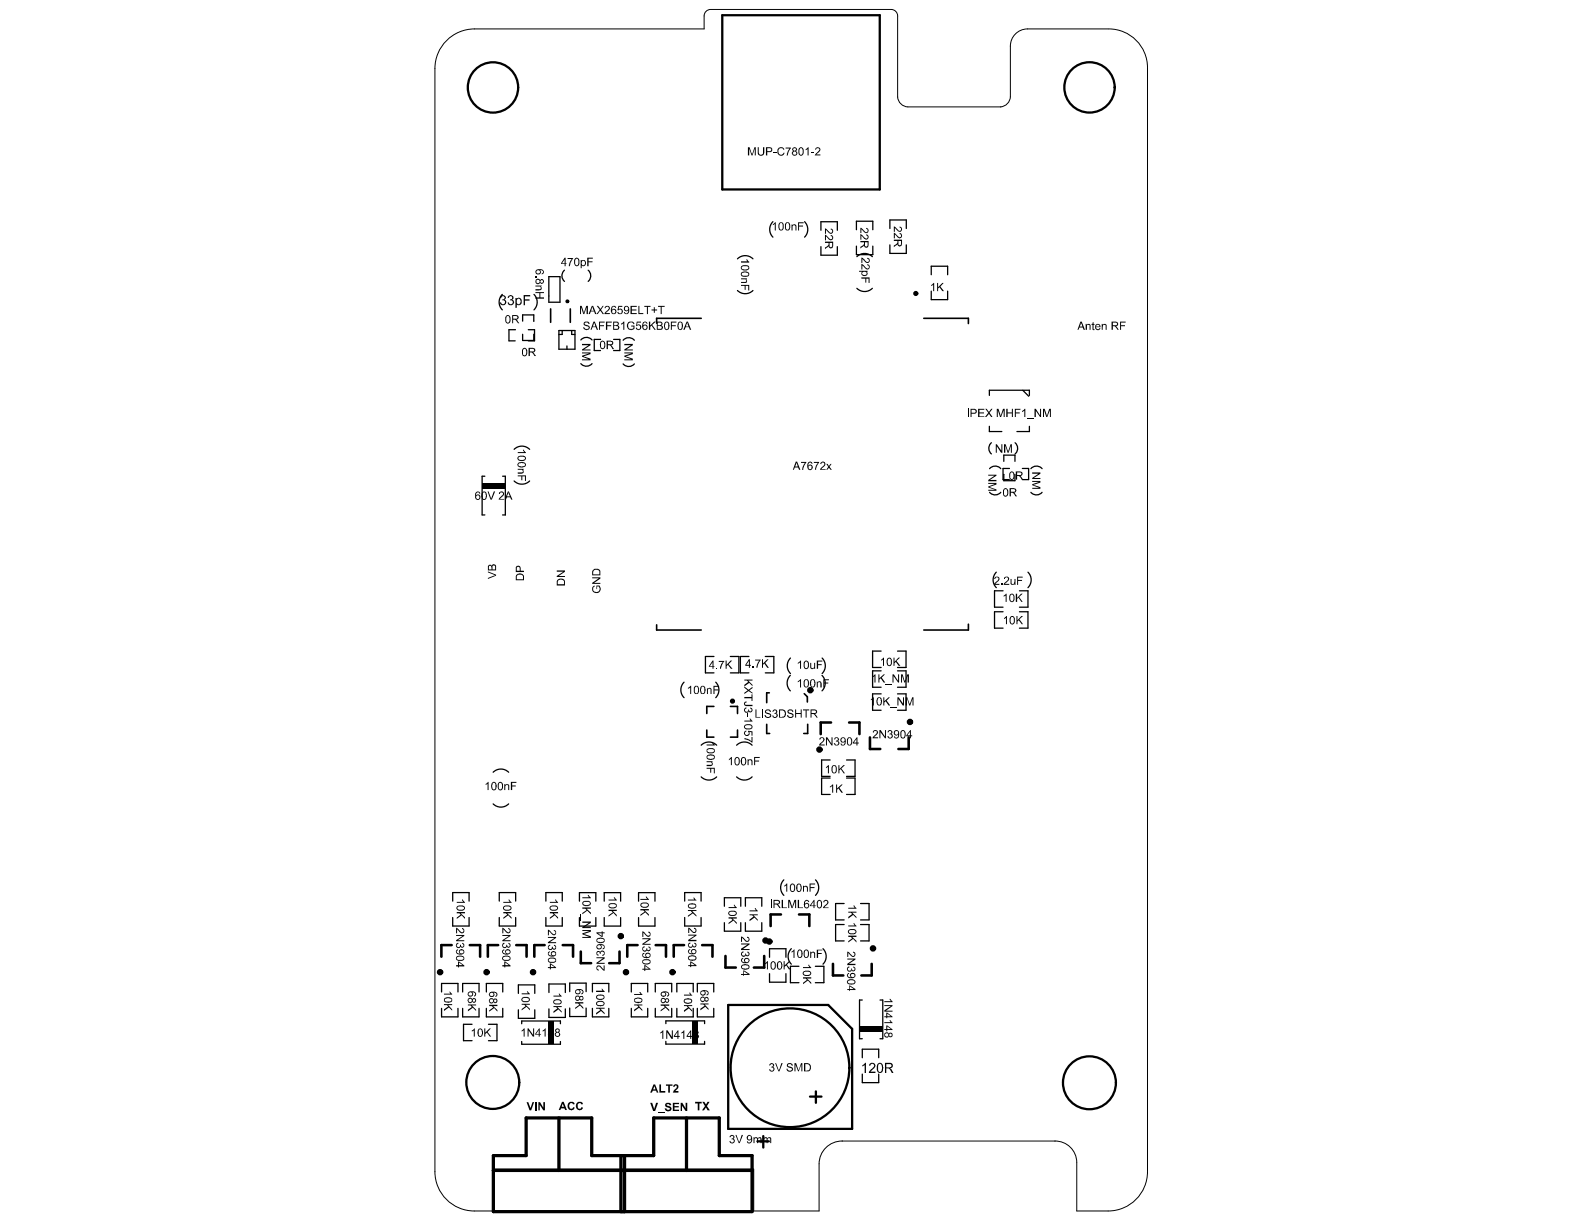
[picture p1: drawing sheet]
<svg xmlns="http://www.w3.org/2000/svg" width="279mm" height="216mm" viewBox="0 0 279 216" stroke-linecap="round" stroke-linejoin="round" font-family="sans-serif">
<path d="M176.6 18.9h-16.5a1.88 1.88 0 0 1-1.8-1.8v-14.3a1.14 1.14 0 0 0-1.1-1.1h-31.9a1.14 1.14 0 0 0-1.1 1.1v2.3h-40.5a7 7 0 0 0-7 7v194.6a6.9 6.9 0 0 0 7 6.9h3.5v-7.4h45.7v7.4h11.6v-8.3a4 4 0 0 1 4.1-4M195.5 5.1h-14.3a3 3 0 0 0-3 3v9a1.88 1.88 0 0 1-1.7 1.8M195.6 5.1a6.8 6.8 0 0 1 6.8 6.8v194.8a6.9 6.9 0 0 1-6.9 6.9h-5.6v-8.5a3.8 3.8 0 0 0-3.8-3.8M148.5 201.3h37.6" fill="none" stroke="#000" stroke-width=".18"/>
<g fill="none" stroke="#000" stroke-width=".4">
<path d="M127.4 2.7h27.8v30.7h-27.8zM128.4 177.3h17.7l4.2 4.2v17.6h-21.9zM142.9 193.4h2M143.9 192.5v2M133.6 201.3h2M134.6 200.4v2"/>
<circle cx="87" cy="15.4" r="4.4"/>
<circle cx="192.2" cy="15.4" r="4.4"/>
<circle cx="86.9" cy="190.9" r="4.7"/>
<circle cx="139.3" cy="188.3" r="10.5"/>
<circle cx="192.2" cy="191" r="4.7"/>
</g>
<g fill="none" stroke="#000" stroke-width=".23">
<path d="M136.3 39.1a1.93 1.93 0 0 0 0 2.7M141.9 39.1a1.93 1.93 0 0 1 0 2.7M88.6 51.9a1.93 1.93 0 0 0 0 2.8M90.9 58.2h.1M90.9 58.2h-1.1v1.9h1.1M92.2 56.6v-1.1h2v1.1M92.2 59v1.1h2v-1.1M93.2 58.2h1.1v1.9h-1.1M94.2 56.6h.1M94.2 51.9a1.93 1.93 0 0 1 0 2.8M96.8 48.8h2v4.5h-2zM96.8 52.2h.1"/>
<path d="M98.6 58.3h2.8v3.3h-2.8zM99.2 58.3v.7h-.6M99.6 47.7h-.1a1.3 1.3 0 0 0 .1 1.9M100.8 58.3v.7h.6M102.5 60a1.3 1.3 0 0 1 1.9 0M103.7 47.7a1.3 1.3 0 0 1 0 1.9M105.9 59.9h.1M105.9 59.9h-1.1v1.9h1.1M108.2 59.9h1.1v1.9h-1.1M130.1 45.7a1.93 1.93 0 0 1 2.7 0M130.1 51.2a1.93 1.93 0 0 0 2.7 0M144.8 40.6v-1.5h2.9v1.5"/>
<path d="M144.8 43.5v1.5h2.9v-1.5M151.1 40.5v-1.5h2.9v1.5M151.1 43.4v1.5h2.9v-1.5M151.1 45.3a1.93 1.93 0 0 1 2.8 0M151.1 50.9a1.93 1.93 0 0 0 2.8 0M157 43.2v1.5h2.9v-1.5M157 40.3v-1.5h2.9v1.5M164.3 48.5v-1.5h2.9v1.5M164.3 51.4v1.5h2.9v-1.5M90.7 79.3a1.93 1.93 0 0 1 2.7 0M100 61v.6M102.5 64.1v.1a1.3 1.3 0 0 0 1.9-.1"/>
<path d="M109.9 64.2l.1 .1a1.3 1.3 0 0 0 1.9-.1M109.9 60a1.3 1.3 0 0 1 2 0M174.5 69.7v-.9h7.1v.9M174.5 75.2v.9M174.5 76.1h2.2M174.9 78.1l-.1 .1a1.3 1.3 0 0 0 .1 1.9M179 78.1a1.3 1.3 0 0 1 0 2M179.4 76.1h2.2M180.4 68.8l1.1 1.1M181.6 75.2v.9M85.5 84h-.5v6.8h.5M88.7 84h.4v6.8h-.4"/>
<path d="M90.7 84.8a1.93 1.93 0 0 0 2.7 0M174.6 82.7a1.3 1.3 0 0 1 1.9 0M174.6 86.8v.1a1.3 1.3 0 0 0 1.9-.1M177.1 83.7h.1M177.1 83.7v1.1h1.9v-1.1M177.1 81.4v-1.1h1.9v1.1M178 82.6h.1M178 82.6h-1.1v2h1.1M180.3 82.6h1.1v2h-1.1M181.8 86.8l.1 .1a1.3 1.3 0 0 0 1.9-.1M181.8 82.7a1.3 1.3 0 0 1 2 0M125.9 115.8h-1.5v2.9h1.5"/>
<path d="M128.8 115.8h1.5v2.9h-1.5M132.1 115.8h-1.5v2.9h1.5M135 115.8h1.5v2.9h-1.5M139.4 119.1a1.93 1.93 0 0 0 0 2.8M139.4 116.1a1.93 1.93 0 0 0 0 2.7M145 119.1a1.93 1.93 0 0 1 0 2.8M145 116.1a1.93 1.93 0 0 1 0 2.7M155.4 114.8h-1.5v2.9h1.5M155.4 118.3h-1.5v2.9h1.5M158.3 114.8h1.5v2.9h-1.5M158.3 118.3h1.5v2.9h-1.5M175.7 100.9a1.93 1.93 0 0 0 0 2.8"/>
<path d="M176.9 104.2h-1.5v2.9h1.5M176.9 107.9h-1.5v2.9h1.5M179.8 104.2h1.5v2.9h-1.5M179.8 107.9h1.5v2.9h-1.5M181.3 100.9a1.93 1.93 0 0 1 0 2.8M87 136.2a1.93 1.93 0 0 1 2.7 0M120.7 120.3a1.93 1.93 0 0 0 0 2.8M123.7 137a1.93 1.93 0 0 0 2.7 0M123.7 131.4a1.93 1.93 0 0 1 2.7 0M126.2 120.3a1.93 1.93 0 0 1 0 2.8M129.9 137a1.93 1.93 0 0 0 2.8 0M129.9 131.4a1.93 1.93 0 0 1 2.8 0"/>
<path d="M146.4 134.1h-1.5v2.8h1.5M146.4 137.2h-1.5v2.9h1.5M149.3 134.1h1.5v2.8h-1.5M149.3 137.2h1.5v2.9h-1.5M155.4 122.4h-1.5v2.9h1.5M158.3 122.4h1.5v2.9h-1.5M79.9 158.9v-1.5h2.8v1.5M87 141.8a1.93 1.93 0 0 0 2.7 0M88.1 158.9v-1.5h2.9v1.5M96.3 158.9v-1.5h2.9v1.5M102.2 159v-1.5h2.9v1.5M106.6 159v-1.5h2.9v1.5"/>
<path d="M112.6 159v-1.5h2.9v1.5M120.8 158.9v-1.5h2.9v1.5M127.8 159.9v-1.5h2.9v1.5M131.5 159.9v-1.5h2.9v1.5M138.3 155.2a1.93 1.93 0 0 0 0 2.7M143.8 155.2a1.93 1.93 0 0 1 0 2.7M148.9 159.4h-1.5v2.9h1.5M151.8 159.4h1.5v2.9h-1.5M77.9 175v-1.5h2.9v1.5M77.9 177.9v1.5h2.9v-1.5M79.9 161.8v1.5h2.8v-1.5M81.6 175v-1.5h2.9v1.5"/>
<path d="M81.6 177.9v1.5h2.9v-1.5M85.8 175v-1.5h2.9v1.5M85.8 177.9v1.5h2.9v-1.5M88.1 161.8v1.5h2.9v-1.5M91.4 175.2v-1.5h2.9v1.5M91.4 178.1v1.5h2.9v-1.5M96.3 161.8v1.5h2.9v-1.5M96.8 178v1.5h2.9v-1.5M96.8 175.1v-1.5h2.9v1.5M100.5 174.9v-1.5h2.9v1.5M100.5 177.8v1.5h2.9v-1.5M102.2 161.8v1.6h2.9v-1.6"/>
<path d="M104.5 175v-1.5h2.9v1.5M104.5 177.9v1.5h2.9v-1.5M106.6 161.8v1.6h2.9v-1.6M111.4 175v-1.5h2.8v1.5M111.4 177.9v1.5h2.8v-1.5M112.6 161.8v1.6h2.9v-1.6M115.6 175v-1.5h2.9v1.5M115.6 177.9v1.5h2.9v-1.5M119.4 175v-1.5h2.9v1.5M119.4 177.9v1.5h2.9v-1.5M120.8 161.8v1.5h2.9v-1.5M123 175v-1.5h2.9v1.5"/>
<path d="M123 177.9v1.5h2.9v-1.5M127.8 162.7v1.5h2.9v-1.5M131.5 162.7v1.5h2.9v-1.5M135.7 171.7v1.5h2.9v-1.5M135.7 168.9v-1.6h2.9v1.6M139.6 167.3a1.93 1.93 0 0 0 0 2.8M140.9 170.4h-1.5v2.9h1.5M143.8 170.4h1.5v2.9h-1.5M145.2 167.3a1.93 1.93 0 0 1 0 2.8M148.9 163.1h-1.5v2.9h1.5M151.8 163.1h1.5v2.9h-1.5M152.1 176.4h-.5v6.8h.5"/>
<path d="M155.2 176.4h.5v6.8h-.5M83.3 180.7h-1.5v2.9h1.5M86.2 180.7h1.5v2.9h-1.5M92 180.6v-.5h6.9v.5M92 183.7v.5h6.9v-.5M117.5 183.7v.5h6.8v-.5M117.5 180.6v-.5h6.8v.5M152.1 186.6v-1.5h2.9v1.5M152.1 189.5v1.5h2.9v-1.5"/>
</g>
<g fill="none" stroke="#000" stroke-width=".45">
<path d="M146.6 127.4h-1.8v2.1M149.8 127.4h1.8v2.1M153.5 130.1v2h1.8M160.3 130.1v2h-1.8M79.7 166.7h-1.8v2.1M82.9 166.7h1.8v2.1M87.9 166.7h-1.8v2.1M91.1 166.7h1.8v2.1M96.1 166.7h-1.9v2.1M99.3 166.7h1.8v2.1M102.4 167.8v2.1h1.9M109.3 167.8v2.1h-1.8"/>
<path d="M112.5 166.7h-1.9v2.1M115.7 166.7h1.8v2.1M120.7 166.7h-1.9v2.1M123.8 166.7h1.9v2.1M128 168.6v2.1h1.8M134.8 168.6v2.1h-1.8M137.8 161.3h-1.9v2.1M140.9 161.3h1.9v2.1M146.9 170v2.1h1.8M153.8 170v2.1h-1.9"/>
<circle cx="100.1" cy="53.2" r=".11"/>
<circle cx="161.5" cy="51.8" r=".23"/>
<circle cx="129.2" cy="123.7" r=".23"/>
</g>
<g fill="none" stroke="#000" stroke-width=".29">
<path d="M97.1 54.5v2.4M100.6 54.5v2.4M123.7 56.1h-7.9v.9M162.9 56.1h7.9v1M115.8 110.2v.9h7.9M170.8 110.1v1h-7.9M124.7 128.8v1.2h1.2M125.9 124.6h-1.2v1.3M128.8 124.6h1.3v1.3M130.1 128.8v1.2h-1.3M135.2 127.8v1.6h.6M135.7 122.2h-.5v1.7"/>
<path d="M141.9 122.4l.5 .5v.9M142.5 127.8v1.6h-.7"/>
</g>
<g fill="none" stroke="#000" stroke-width=".57">
<path d="M92.8 197.2h11.6v6.6h10.9v-6.6h11.6v6.6h5.8v9.9h-45.7v-9.9h5.8zM98.6 197.2v9.3M121.1 197.2v9.3M87 206.5h45.7M109.5 203.8v9.9M110.2 203.8v9.9"/>
<circle cx="142.9" cy="121.7" r=".28"/>
<circle cx="144.5" cy="132.2" r=".28"/>
<circle cx="160.5" cy="127.3" r=".28"/>
<circle cx="77.6" cy="171.5" r=".28"/>
<circle cx="85.8" cy="171.5" r=".28"/>
<circle cx="94" cy="171.5" r=".28"/>
<circle cx="109.5" cy="165.1" r=".28"/>
<circle cx="110.4" cy="171.5" r=".28"/>
<circle cx="118.6" cy="171.5" r=".28"/>
<circle cx="135" cy="165.9" r=".28"/>
<circle cx="135.7" cy="166.1" r=".28"/>
<circle cx="154" cy="167.3" r=".28"/>
</g>
<g fill="#000">
<path d="M85.1 85.2h4v1.1h-4z" fill-rule="evenodd"/>
<path d="M96.6 180.1h1v4h-1z" fill-rule="evenodd"/>
<path d="M122 180.1h1.1v4h-1.1z" fill-rule="evenodd"/>
<path d="M151.7 181h4v1h-4z" fill-rule="evenodd"/>
</g>
<g fill="#000">
<path d="M131.9 26h.3l.5 1.2 .4-1.2h.2v1.4h-.2v-1.2l-.4 1.2h-.1l-.4-1.2v1.2h-.3zM133.7 26h.1v.8a.38 .38 0 0 0 .4 .5 .38 .38 0 0 0 .4-.5v-.8h.2v.8a.58 .58 0 0 1-.6 .7 .58 .58 0 0 1-.5-.7zM136.4 26.8h.6v.2h-.6zM137.2 26.3a.66 .66 0 0 1 1.1 .1h-.1a.49 .49 0 0 0-.7-.2 .49 .49 0 0 0-.1 .8 .41 .41 0 0 0 .4 .3 .41 .41 0 0 0 .4-.3h.2a.69 .69 0 0 1-.9 .4 .69 .69 0 0 1-.4-1zM138.6 26h.9l-.5 1.1v.3h-.3l.1-.4 .5-.8h-.7zM139.6 39.6h.2v.1a.39 .39 0 0 1 .4-.1 .39 .39 0 0 1 .3 .4v.7h-.2v-.7a.27 .27 0 0 0-.3-.3 .27 .27 0 0 0-.2 .4v.6h-.2zM140.8 39.2h1v.2h-.9v.4h.7v.2h-.7v.7h-.1zM142.1 26.3l.5-.3v1.4h-.1v-1.1l-.3 .2zM143.1 26.8h.5v.2h-.5zM143.8 26.1a.49 .49 0 0 1 .8 .1 .49 .49 0 0 1-.2 .7l-.4 .3h.7v.2h-1l.3-.4a.62 .62 0 0 0 .4-.8l-.3-.1-.1 .3h-.2zM88.3 52.3a.51 .51 0 0 1 .7-.2 .51 .51 0 0 1 0 .8 .52 .52 0 0 1 .2 .8 .52 .52 0 0 1-.8 0l-.3-.3 .3-.1a.36 .36 0 0 0 .4 .4 .36 .36 0 0 0 .3-.5 .36 .36 0 0 0-.5-.2v-.2a.3 .3 0 0 0 .4-.2 .3 .3 0 0 0-.3-.4 .3 .3 0 0 0-.3 .4l-.2-.1zM89.7 52.2a.47 .47 0 0 1 .7 0 .47 .47 0 0 1-.1 .7 .55 .55 0 0 1 .1 .9 .55 .55 0 0 1-.9-.4l.3-.1a.36 .36 0 0 0 .4 .4 .36 .36 0 0 0 .3-.5 .36 .36 0 0 0-.5-.2v-.2a.31 .31 0 0 0 .4-.3 .31 .31 0 0 0-.4-.3 .31 .31 0 0 0-.2 .4l-.3-.1z"/>
<path d="M92.4 52h1.1v.3h-.9v.5h.8v.2h-.8v.8h-.2zM94.4 48.7h.3v.2h-.3zM94.4 51.5h1.6v.2h-.7v.8h.7v.2h-1.6v-.2h.7v-.8h-.7zM94.4 50.4h1.1v.1h-.1a.41 .41 0 0 1 .1 .4 .41 .41 0 0 1-.4 .3h-.7v-.2h.7a.24 .24 0 0 0 .3-.3 .24 .24 0 0 0-.4-.2h-.6zM100.1 45.5h1l-.5 .8-.1 .7h-.2l.1-.6 .5-.7h-.8zM103 56.8h.1a.56 .56 0 0 1 .9 .3h-.2a.32 .32 0 0 0-.3-.3 .32 .32 0 0 0-.3 .4l.3 .1a.53 .53 0 0 1 .5 .7l-.1 .1a.62 .62 0 0 1-1-.4h.2a.42 .42 0 0 0 .3 .4 .42 .42 0 0 0 .5-.3l-.3-.3a.5 .5 0 0 1-.5-.1 .5 .5 0 0 1-.1-.6zM102.3 54h.3l.4 1.2 .4-1.2h.3v1.4h-.2v-1.2l-.4 1.2h-.2l-.4-1.2v1.2h-.2zM103.6 45.5h1v.1h-.8v.5h.7v.2h-.7v.7h-.2zM105.3 54h.2l.3 .5 .5-.5h.2l-.5 .6 .5 .8h-.2l-.4-.6-.5 .6h-.2l.6-.8zM105.7 56.7h1v.2h-.9v.5h.7v.1h-.7v.7h-.1zM106.7 54.1a.49 .49 0 0 1 .8 0 .49 .49 0 0 1-.3 .8l-.3 .3h.7v.2h-1l.2-.4a.83 .83 0 0 0 .5-.8l-.2-.1-.3 .3h-.1zM106.9 56.7h1v.2h-.8v.5h.7v.1h-.7v.7h-.2z"/>
<path d="M109.1 54h.7v.1h-.6l-.1 .4a.48 .48 0 0 1 .7 .3 .48 .48 0 0 1-.3 .6 .48 .48 0 0 1-.6-.3l.2-.1a.32 .32 0 0 0 .4 .2 .32 .32 0 0 0 .2-.5 .32 .32 0 0 0-.5-.1l-.1 .2-.2-.1zM109.5 57.1l.4-.2v-.2h.2v1.5h-.2v-1.2l-.2 .3h-.2zM110.8 56.9l.2-.2a.59 .59 0 0 1 .9 .4l-.2 .1a.52 .52 0 0 0-.7-.3 .52 .52 0 0 0-.2 .8 .6 .6 0 0 0 .9 .2v-.3h-.4v-.2h.6v.7a.8 .8 0 0 1-1.1-.1 .8 .8 0 0 1 0-1.1zM111.2 54h1.1v.1h-.8v.5h.8v.2h-.8v.4h.8v.2h-1.1zM112.6 54h.2v1.2h.7v.2h-.9zM112.3 56.7h.8v.2h-.7v.4a.49 .49 0 0 1 .7 .2 .49 .49 0 0 1-.2 .7 .49 .49 0 0 1-.7-.2l-.1-.2h.2a.32 .32 0 0 0 .4 .2 .32 .32 0 0 0 .2-.5 .32 .32 0 0 0-.5-.1l-.2 .1zM113.6 54h1.1v.1h-.4v1.3h-.2v-1.3h-.5zM114.5 56.7h.2v.7l.7-.7h.3l-.7 .6 .7 .9h-.3l-.5-.8-.2 .3v.5h-.2zM114.9 54.6h.4v-.4h.2v.4h.4v.2h-.4v.4h-.2v-.4h-.4zM116.1 54h1.1v.1h-.5v1.3h-.2v-1.3h-.4zM118.3 56.7h1v.2h-.8v.5h.7v.1h-.7v.7h-.2zM130.7 46.1h1.2l-.3-.3 .2-.1 .4 .4v.2h-1.5z"/>
<path d="M130.7 49.1h1.1v.1h-.2a.37 .37 0 0 1 .2 .5 .37 .37 0 0 1-.5 .2h-.6v-.2h.6a.24 .24 0 0 0 .3-.2 .24 .24 0 0 0-.3-.2h-.6zM130.7 50.3h1.5v.9h-.2v-.8h-.5v.7h-.2v-.7h-.6zM136.4 39.5l.4-.3v1.5h-.1v-1.2l-.4 .2zM145.5 40.3h.2l.3 .4a.47 .47 0 0 0 .8 .2l-.1-.4h-.2l.1-.2a.46 .46 0 0 1 .2 .8 .46 .46 0 0 1-.8-.2l-.3-.4v.7h-.2zM145.5 41.4l.4 .2a.72 .72 0 0 0 .8 .6l.1-.4-.3-.2 .1-.1a.45 .45 0 0 1 .3 .7 .45 .45 0 0 1-.8-.1l-.4-.5v.8h-.2zM151.9 48.9h1.5v1h-.2v-.7h-.4v.6h-.2v-.6h-.7zM151.8 40.2h.1l.4 .4a.47 .47 0 0 0 .7 .2v-.4h-.3l.1-.2a.46 .46 0 0 1 .3 .8 .46 .46 0 0 1-.8-.2l-.4-.4v.7h-.1zM151.8 41.3l.4 .2a.72 .72 0 0 0 .7 .5l.1-.4-.3-.1 .1-.2a.45 .45 0 0 1 .3 .8 .45 .45 0 0 1-.8-.1l-.4-.5v.8h-.1zM151.9 45.5l.5 .2a.6 .6 0 0 0 .9 .4l-.1-.4h-.2v-.2a.48 .48 0 0 1 .4 .4 .48 .48 0 0 1-.4 .5 .48 .48 0 0 1-.5-.4l-.4-.3v.7h-.2zM151.9 46.6h.3l.3 .4a.43 .43 0 0 0 .8 .1l-.1-.3h-.2v-.2a.46 .46 0 0 1 .4 .4 .46 .46 0 0 1-.4 .5 .46 .46 0 0 1-.5-.3l-.4-.4v.7h-.2zM157.7 40h.1l.4 .4a.47 .47 0 0 0 .7 .1v-.3l-.3-.1 .1-.1a.46 .46 0 0 1 .3 .7 .46 .46 0 0 1-.8-.2l-.4-.3v.7h-.1zM157.7 41.1l.4 .2a.72 .72 0 0 0 .7 .5l.1-.4-.3-.1 .1-.2a.45 .45 0 0 1 .3 .7 .45 .45 0 0 1-.8 0l-.4-.5v.7h-.1z"/>
<path d="M164.3 50.3l.5-.4v1.5h-.2v-1.1l-.2 .1h-.1zM165.3 49.9h.2v.8l.7-.8h.3l-.6 .6 .6 .9h-.3l-.5-.7-.2 .2v.5h-.2zM191.5 57.1h.2v.2a.37 .37 0 0 1 .4-.2 .37 .37 0 0 1 .3 .4v.7h-.2v-.7a.24 .24 0 0 0-.3-.2 .24 .24 0 0 0-.2 .4v.5h-.2zM192.7 56.9l.2-.1v.3h.2v.2h-.2v.8h.2v.1h-.4v-.9h-.2v-.2h.2zM194.3 57.1h.2v.2a.37 .37 0 0 1 .4-.2 .37 .37 0 0 1 .3 .4v.7h-.2v-.7a.27 .27 0 0 0-.3-.2 .27 .27 0 0 0-.2 .4v.5h-.2zM197.6 56.7h1v.2h-.9v.5h.7v.1h-.7v.7h-.1zM91.3 79.7h1.1l-.2-.2v-.2h.2l.4 .6h-1.5zM102.7 60.7h1.5v.2l-1.2 .7h1.2v.2h-1.5v-.2l1.1-.7h-1.1zM102.7 62.2h1.5v.3l-1.3 .4 1.3 .4v.3h-1.5v-.2h1.2l-1.2-.5v-.2l1.2-.4h-1.2zM110.1 60.7h1.5v.2l-1.1 .7h1.1v.2h-1.5v-.2l1.2-.7h-1.2zM110.1 62.2h1.5v.3l-1.2 .4 1.2 .4v.3h-1.5v-.2h1.3l-1.3-.5v-.2l1.3-.4h-1.3zM170.7 72.1h.1v1.5h-.1z"/>
<path d="M172.5 72.1h1.1v.2h-.8v.4h.8v.2h-.8v.5h.8v.2h-1.1zM173.8 72.1h.2l.4 .6 .4-.6h.3l-.5 .7 .5 .8h-.3l-.4-.6-.4 .6h-.3l.6-.8zM175.6 78.4h.2l.8 1.1v-1.1h.2v1.5h-.2l-.8-1.2v1.2h-.2zM175.8 72.1h.3l.4 1.3 .4-1.3h.3v1.5h-.2v-1.3l-.4 1.3h-.2l-.4-1.3v1.3h-.2zM177.1 78.4h.3l.4 1.2 .5-1.2h.2v1.5h-.2v-1.3l-.4 1.3h-.2l-.4-1.3v1.3h-.2zM177.5 72.1h.2v.6h.8v-.6h.2v1.5h-.2v-.7h-.8v.7h-.2zM179 72.1h1v.2h-.8v.4h.7v.2h-.7v.7h-.2zM180.3 72.5l.6-.4v1.5h-.2v-1.1l-.4 .2zM181.2 73.8h1.2v.2h-1.2zM182.5 72.1h.2l.8 1.2v-1.2h.1v1.5h-.1l-.8-1.1v1.1h-.2zM184 72.1h.3l.4 1.3 .4-1.3h.3v1.5h-.2v-1.3l-.5 1.3h-.1l-.4-1.3v1.3h-.2zM86 86.7h.2l.4 1.3 .5-1.3h.2l-.5 1.4h-.3z"/>
<path d="M88.1 86.8a.51 .51 0 0 1 .8 .1 .51 .51 0 0 1-.4 .8l-.3 .3h.7v.1h-.9v-.2l.4-.3a.47 .47 0 0 0 .1-.7h-.2l-.2 .2h-.1zM91.3 82.7h1.1v.2h-.2a.37 .37 0 0 1 .2 .4 .37 .37 0 0 1-.4 .3h-.7v-.3h.7a.24 .24 0 0 0 .2-.2 .24 .24 0 0 0-.2-.2h-.7zM91.3 83.8h1.5v1h-.2v-.8h-.5v.7h-.1v-.7h-.7zM141.3 81.5h.9v.2l-.3 .4-.3 .8h-.1v-.4l.5-.8h-.7zM143.5 81.5h1l-.4 .7-.1 .7h-.3l.1-.3 .4-.9h-.7zM144.8 81.6a.49 .49 0 0 1 .7 .1 .49 .49 0 0 1-.3 .7l-.3 .4h.7v.1h-1l.4-.6a.5 .5 0 0 0 .3-.7h-.3l-.1 .3-.3-.1zM145.7 81.8h.3l.2 .4 .3-.4h.2l-.4 .5 .4 .6h-.2l-.3-.4-.3 .4h-.2l.4-.6zM174.3 83.7h1.5v.2l-1.2 .8h1.2v.2h-1.5v-.2l1.1-.8h-1.1zM174.3 85.2h1.5v.3l-1.3 .4 1.3 .4v.3h-1.5v-.2h1.2l-1.2-.4v-.2l1.2-.4h-1.2zM182.1 83.3h1.4v.3l-1.1 .7h1.1v.2h-1.4v-.2l1.1-.7h-1.1zM182.1 84.8h1.4v.3l-1.3 .4 1.3 .4v.3h-1.4v-.2h1.2l-1.2-.4v-.2l1.2-.4h-1.2zM86.1 100.8l1.4 .6v.1l-1.4 .6v-.2l1.2-.4-1.2-.5z"/>
<path d="M98.2 100.6h1.5v.2l-1.1 .8h1.1v.2h-1.5v-.2l1.2-.8h-1.2zM104.6 103.5l.2-.2 .1 .2a.52 .52 0 0 0-.2 .7 .52 .52 0 0 0 .7 .2 .57 .57 0 0 0 .2-.9h-.3v.4h-.1v-.6h.5a.77 .77 0 0 1 .1 1 .77 .77 0 0 1-1 .2 .77 .77 0 0 1-.3-1zM104.5 101.8h1.4v.3l-1.1 .7h1.1v.2h-1.4v-.2l1.1-.8h-1.1zM126.3 117.8h.2v.2h-.2zM126.8 116.6h1l-.4 .5-.2 .9h-.2l.1-.6 .4-.6h-.7zM128 116.5h.2v.8l.7-.8h.2l-.6 .7 .7 .8h-.3l-.5-.7-.2 .2v.5h-.2zM132.7 117.6h.3v.2h-.3zM133.2 116.3h1l-.5 .9-.1 .6h-.2l.1-.5 .4-.8h-.7zM134.4 116.3h.2v.7l.7-.7h.3l-.6 .6 .6 .9h-.3l-.5-.8-.2 .3v.5h-.2zM140.7 116.9l.6-.4v1.5h-.2v-1.1l-.4 .2zM142.9 116.9h.2v.6a.27 .27 0 0 0 .2 .4 .27 .27 0 0 0 .3-.4v-.6h.2v1.1h-.2v-.2a.39 .39 0 0 1-.4 .2 .39 .39 0 0 1-.3-.4zM144.1 116.5h1v.2h-.8v.5h.6v.1h-.6v.7h-.2z"/>
<path d="M145.2 119.8h1v.2h-.8v.4h.7v.2h-.7v.7h-.2zM154.9 118.9h.2v.7l.8-.7h.2l-.6 .6 .7 .9h-.3l-.6-.8-.2 .3v.5h-.2zM155.4 116.3l.5-.3v1.4h-.1v-1.1l-.3 .2zM157.6 116h.2v.8l.7-.8h.3l-.7 .6 .7 .8h-.3l-.5-.6-.2 .2v.4h-.2zM175.4 101.9a.47 .47 0 0 1 .8-.1 .47 .47 0 0 1-.2 .8l-.4 .4h.7v.2h-.9v-.3l.2-.3a.54 .54 0 0 0 .4-.7l-.3-.1-.2 .3h-.1zM176.6 102.9h.2v.3h-.2zM177 105.1l.6-.4v1.5h-.2v-1.2l-.3 .2zM177.2 101.8a.46 .46 0 0 1 .8 .1 .46 .46 0 0 1-.3 .7l-.4 .4h.7v.2h-1l.3-.4a.8 .8 0 0 0 .4-.9l-.3-.1-.1 .1v.2h-.2zM177.1 109l.5-.3v1.4h-.2v-1.1l-.2 .2zM178.3 102.1h.1v.6a.25 .25 0 0 0 .3 .3 .25 .25 0 0 0 .2-.3v-.6h.2v1.1h-.2v-.2a.37 .37 0 0 1-.4 .2 .37 .37 0 0 1-.2-.4zM179.2 104.7h.2v.8l.7-.8h.3l-.6 .6 .6 .9h-.2l-.6-.8-.2 .2v.6h-.2zM179.3 108.7h.2v.7l.7-.7h.2l-.6 .5 .6 .9h-.2l-.5-.7-.2 .2v.5h-.2z"/>
<path d="M179.4 101.7h1v.2h-.8v.4h.7v.2h-.7v.7h-.2zM85.7 138.3l.5-.4v1.5h-.2v-1.1l-.2 .1h-.1zM89 138.3h.1v.2a.37 .37 0 0 1 .5-.2 .37 .37 0 0 1 .2 .4v.7h-.2v-.7a.27 .27 0 0 0-.2-.3 .27 .27 0 0 0-.3 .4v.6h-.1zM90.1 137.9h1v.2h-.8v.5h.7v.1h-.7v.7h-.2zM121.3 121.3l.4-.3h.2v1.4h-.2v-1.1l-.3 .2zM124.6 131.3h1.2l-.2-.3 .1-.1 .4 .4v.2h-1.5zM124.7 121.4l.1 .1a.39 .39 0 0 1 .5-.1 .39 .39 0 0 1 .2 .4v.6h-.2v-.6a.24 .24 0 0 0-.2-.3 .24 .24 0 0 0-.2 .3v.6h-.2zM124.6 134.3h1.1v.1h-.1a.39 .39 0 0 1 .1 .5 .39 .39 0 0 1-.4 .2h-.7v-.2h.7a.25 .25 0 0 0 .3-.3 .25 .25 0 0 0-.4-.2h-.6zM124.6 135.4h1.5v1h-.2v-.8h-.5v.7h-.1v-.7h-.7zM125.9 121h.9v.1h-.8v.5h.7v.2h-.7v.6h-.1zM128.6 133.9l.5-.4v1.5h-.2v-1.1l-.3 .2zM131.3 127.1h1.1l-.2-.3h.2l.3 .5h-1.4z"/>
<path d="M131.7 125.9h.2v.6h-.2zM131.3 123.9l.4-.2v.2a.22 .22 0 0 0-.3 .2 .22 .22 0 0 0 .3 .2h1v.3h-.9a.45 .45 0 0 1-.5-.2 .45 .45 0 0 1 0-.5zM131.3 121.1l.7 .6 .7-.6v.3l-.5 .4 .5 .4v.2l-.7-.5-.7 .5v-.2l.6-.4-.6-.5zM131.3 119.9h1.4v.1h-.7l.7 .8v.2l-.5-.5-.9 .6v-.3l.7-.5-.2-.3h-.5zM131.9 133.9h.1v.2a.37 .37 0 0 1 .5-.2 .37 .37 0 0 1 .2 .4v.7h-.1v-.7a.27 .27 0 0 0-.4-.2 .27 .27 0 0 0-.2 .3v.6h-.1zM131.3 122.9h1.3v-.4h.1v1.1h-.1v-.4h-1.3zM131.3 129.1l.3-.3v.3a.3 .3 0 0 0 0 .5 .3 .3 0 0 0 .4-.2v-.5l.7 .1v.8h-.1v-.6l-.4-.1a.5 .5 0 0 1-.5 .7 .5 .5 0 0 1-.4-.7zM131.3 130.2l.5 .1 .8 .4v-.7h.1v1l-.7-.4-.7-.2zM131.3 124.9l.3-.1 .1 .2a.3 .3 0 0 0-.3 .3 .3 .3 0 0 0 .4 .2 .3 .3 0 0 0 .2-.4h.1a.27 .27 0 0 0 .2 .4 .27 .27 0 0 0 .3-.3 .27 .27 0 0 0-.3-.2v-.2a.42 .42 0 0 1 .4 .6 .42 .42 0 0 1-.7 .1 .44 .44 0 0 1-.6 .1 .44 .44 0 0 1-.1-.6zM133.3 125.1h.1v1.4h.7v.1h-.8zM133 133.5h1v.2h-.8v.5h.7v.1h-.7v.7h-.2zM134.4 125.1h.2v1.5h-.2z"/>
<path d="M135 125.3l.2-.1a.47 .47 0 0 1 .8 .3l-.2 .1a.35 .35 0 0 0-.3-.3 .35 .35 0 0 0-.4 .3l.2 .1a.54 .54 0 0 1 .6 .2 .54 .54 0 0 1 0 .6 .62 .62 0 0 1-1-.4h.1a.42 .42 0 0 0 .4 .4 .42 .42 0 0 0 .5-.3l-.3-.2a.71 .71 0 0 1-.7-.6zM136.4 125.3a.4 .4 0 0 1 .6-.1 .4 .4 0 0 1-.1 .6 .45 .45 0 0 1 .1 .8 .45 .45 0 0 1-.7-.2l-.1-.2h.2a.28 .28 0 0 0 .3 .3 .28 .28 0 0 0 .2-.4 .28 .28 0 0 0-.3-.2v-.1a.26 .26 0 0 0 .3-.2 .26 .26 0 0 0-.2-.3 .26 .26 0 0 0-.3 .2h-.1zM138.9 125.3h.1a.59 .59 0 0 1 1 .2l-.3 .1a.33 .33 0 0 0-.3-.3 .33 .33 0 0 0-.3 .2l.2 .2a.56 .56 0 0 1 .6 .8h-.1a.61 .61 0 0 1-.6 .1 .61 .61 0 0 1-.4-.5h.2a.38 .38 0 0 0 .4 .4 .38 .38 0 0 0 .4-.4l-.3-.2a.48 .48 0 0 1-.5-.1 .48 .48 0 0 1-.1-.5zM140.7 120.2l.4-.4h.2v1.5h-.2v-1.2l-.3 .2zM140.3 125.1h.1v.7h.8v-.7h.2v1.5h-.2v-.7h-.8v.7h-.1zM141.6 125.1h1.1v.2h-.4v1.3h-.2v-1.3h-.5zM144.1 120.2l.1 .1a.41 .41 0 0 1 .5-.1 .41 .41 0 0 1 .2 .4v.7h-.2v-.7a.24 .24 0 0 0-.3-.3 .24 .24 0 0 0-.2 .4v.6h-.1zM144.6 130.2a.46 .46 0 0 1 .8 0 .46 .46 0 0 1-.3 .7l-.4 .4h.8v.2h-1l.1-.4 .3-.2a.39 .39 0 0 0 .3-.3 .39 .39 0 0 0-.2-.4l-.3 .3h-.2zM145.7 135.3l.5-.3v1.4h-.2v-1.1l-.3 .2zM145.7 130.1h.2l.8 1.1v-1.1h.1v1.4h-.1l-.8-1.2v1.2h-.2zM146.4 138.7l.4-.3h.2v1.4h-.2v-1.1l-.4 .2zM147.3 130.1a.39 .39 0 0 1 .5 0 .39 .39 0 0 1 0 .6 .47 .47 0 0 1 0 .8 .47 .47 0 0 1-.7-.4h.2a.29 .29 0 0 0 .4 .2 .29 .29 0 0 0 .2-.4 .29 .29 0 0 0-.5-.1l.1-.2a.24 .24 0 0 0 .3-.2 .24 .24 0 0 0-.3-.2 .24 .24 0 0 0-.2 .3l-.2-.1z"/>
<path d="M147.5 138.4h.2v.7l.7-.7h.2l-.5 .6 .6 .8h-.3l-.5-.7-.2 .2v.5h-.2zM147.9 135h.2v.7l.7-.7h.2l-.6 .5 .6 .9h-.2l-.5-.7-.2 .2v.5h-.2zM153.6 123.3l.5-.3v1.4h-.1v-1.1l-.3 .2zM154 129a.48 .48 0 0 1 .7-.1 .48 .48 0 0 1-.1 .7l-.5 .5h.8v.1h-1l.4-.6a.46 .46 0 0 0 .2-.6h-.3l-.1 .2h-.1zM154 119.2l.4-.3v1.5h-.2v-1.2l-.3 .3zM155.1 128.8h.2l.8 1.1v-1.1h.2v1.4h-.2l-.8-1.1v1.1h-.2zM155.8 123h.2v.7l.7-.7h.3l-.6 .6 .6 .8h-.3l-.5-.7-.2 .2v.5h-.2zM156.7 128.9a.39 .39 0 0 1 .6 0 .39 .39 0 0 1-.1 .6 .45 .45 0 0 1 .1 .7 .45 .45 0 0 1-.7-.1l-.1-.2 .2-.1a.32 .32 0 0 0 .3 .3 .32 .32 0 0 0 .3-.3l-.2-.3h-.2v-.1a.26 .26 0 0 0 .3-.2 .26 .26 0 0 0-.2-.3 .26 .26 0 0 0-.3 .3h-.1zM156.1 120.7h1.2v.1h-1.2zM157 124.7h1.2v.1h-1.2zM157.4 118.9h.3l.7 1.2v-1.2h.2v1.5h-.2l-.8-1.2v1.2h-.2zM158.3 123h.2l.8 1.1v-1.1h.2v1.4h-.3l-.7-1.1v1.1h-.2z"/>
<path d="M158.9 118.9h.3l.4 1.3 .4-1.3h.3v1.5h-.2v-1.2l-.4 1.2h-.2l-.4-1.2v1.2h-.2zM159.7 123h.3l.4 1.2 .5-1.2h.2v1.4h-.1v-1.2l-.4 1.2h-.2l-.4-1.2v1.2h-.3zM80.6 159.1h1.1l-.2-.3v-.1h.2l.3 .6h-1.4zM88.8 159.1h1.1l-.2-.3v-.1h.2l.3 .6h-1.4zM97 159.1h1.1l-.2-.3v-.1h.2l.3 .6h-1.4zM102.7 158.3h1.2l-.3-.4h.2l.4 .5h-1.5zM107.3 158.7h1.2l-.2-.4h.1l.4 .4v.1h-1.5zM113 158.6h1.1l-.2-.4h.2l.4 .5h-1.5zM121.3 158.7h1.2l-.2-.4h.1l.4 .5h-1.5zM138.3 156.2l.6-.4v1.5h-.2v-1.1l-.4 .2zM141.6 156.2h.2v.2a.37 .37 0 0 1 .5-.1 .37 .37 0 0 1 .2 .3v.7h-.2v-.7a.27 .27 0 0 0-.3-.2 .27 .27 0 0 0-.2 .4v.5h-.2zM142.8 155.8h1v.2h-.8v.5h.7v.1h-.7v.7h-.2z"/>
<path d="M145.3 158.9a.47 .47 0 0 1 .7 0 .47 .47 0 0 1-.1 .7l-.5 .5h.8v.1h-1l.3-.5a.53 .53 0 0 0 .3-.8h-.3l-.1 .3-.2-.1zM78.3 175.3h1.2l-.3-.4h.2l.4 .5h-1.5zM78.3 177.1h1.5v.2h-.7l.7 .7v.3l-.6-.6-.9 .6v-.3l.8-.5-.3-.2h-.5zM80.5 164.9h1.4v.2l-1.2 .7h1.2v.2h-1.4v-.2l1.1-.7h-1.1zM80.6 160.9h1.4v.2h-.7l.7 .7v.3l-.6-.7-.8 .7v-.2l.7-.6-.3-.2h-.4zM80.5 163.6l.4 .3a.67 .67 0 0 0 .8 .5l.1-.3-.3-.2v-.2a.48 .48 0 0 1 .4 .5 .48 .48 0 0 1-.4 .5 .48 .48 0 0 1-.5-.4l-.4-.4v.7h-.1zM80.6 166.4l.3-.1v.2a.3 .3 0 0 0-.3 .3 .3 .3 0 0 0 .4 .3 .3 .3 0 0 0 .1-.4h.2a.25 .25 0 0 0 .2 .3 .25 .25 0 0 0 .3-.3 .25 .25 0 0 0-.3-.2v-.2a.42 .42 0 0 1 .4 .6 .42 .42 0 0 1-.7 .1 .46 .46 0 0 1-.7 .1 .46 .46 0 0 1 .1-.7zM82.5 177.2h1.5v.1h-.8l.8 .8v.2l-.6-.5-.9 .6v-.3l.7-.5-.2-.3h-.5zM86.3 177.2h1.4v.3h-.7l.7 .7v.2l-.5-.6-.9 .6v-.2l.7-.5-.2-.2h-.5zM88.6 164.9h1.5v.2l-1.2 .7h1.2v.2h-1.5v-.2l1.2-.7h-1.2zM88.8 160.9h1.4v.2h-.7l.7 .7v.3l-.6-.7-.8 .7v-.2l.7-.6-.3-.2h-.4zM88.6 163.6l.5 .3a.67 .67 0 0 0 .7 .5l.1-.3-.3-.2v-.2a.48 .48 0 0 1 .5 .5 .48 .48 0 0 1-.5 .5 .48 .48 0 0 1-.5-.4l-.3-.4v.7h-.2z"/>
<path d="M88.7 166.4l.3-.1v.2a.3 .3 0 0 0-.3 .3 .3 .3 0 0 0 .4 .3 .3 .3 0 0 0 .2-.4h.1a.27 .27 0 0 0 .2 .3 .27 .27 0 0 0 .3-.2l-.3-.3 .1-.2a.42 .42 0 0 1 .4 .6 .42 .42 0 0 1-.7 .1 .44 .44 0 0 1-.7 .1 .44 .44 0 0 1 0-.7zM92 175.2h1.1l-.2-.3h.2l.4 .5h-1.5zM92 177.1h1.5v.1h-.8l.8 .7v.3l-.6-.6-.9 .6v-.2l.7-.5-.2-.3h-.5zM96.6 165.3h1.5v.1l-1.1 .8h1.1v.2h-1.5v-.2l1.2-.8h-1.2zM97.6 175.6h1.1l-.1-.3h.1l.4 .5h-1.5zM97 160.9h1.4v.2h-.7l.7 .7v.3l-.5-.7-.9 .7v-.2l.7-.6-.2-.2h-.5zM96.6 164l.3 .1 .3 .4a.43 .43 0 0 0 .8 .1l-.1-.3-.2-.1v-.1a.47 .47 0 0 1 .3 .7 .47 .47 0 0 1-.8-.1l-.4-.4v.7h-.2zM96.7 166.8l.2-.1h.1v.1a.3 .3 0 0 0-.2 .4 .3 .3 0 0 0 .4 .2 .3 .3 0 0 0 .1-.4h.2a.26 .26 0 0 0 .2 .3 .26 .26 0 0 0 .3-.2 .26 .26 0 0 0-.3-.3v-.1a.41 .41 0 0 1 .4 .5 .41 .41 0 0 1-.6 .1 .45 .45 0 0 1-.7 .2 .45 .45 0 0 1-.1-.7zM97.6 177.5h1.5v.1h-.8l.8 .8v.2l-.6-.6-.9 .7v-.3l.7-.5-.2-.3h-.5zM101.4 176.8h1.5v.2h-.7l.7 .7v.3l-.6-.7-.9 .7v-.2l.8-.6-.2-.2h-.6zM102.3 161.3h.2v1.1h-.2zM102.7 162.5h1.5v.3l-1.1 .7h1.1v.2h-1.5v-.2l1.2-.7h-1.2z"/>
<path d="M102.7 164.1h1.5v.2l-1.3 .4 1.3 .4v.3h-1.5v-.1h1.2l-1.2-.5v-.2l1.3-.4h-1.3zM102.7 160.1h1.5v.2h-.7l.7 .7v.3l-.6-.7-.9 .7v-.3l.8-.5-.3-.2h-.5zM105.1 174.7h1.2l-.2-.3h.1l.5 .6h-1.6zM105.3 170.4a.81 .81 0 0 1 1.1 .5l.1 .1v-.7h.2v.9l-.5-.2a.6 .6 0 0 0-.8-.4l-.1 .2 .3 .2v.2a.53 .53 0 0 1-.3-.8zM105.3 167.9l.4-.1 .1 .1a.46 .46 0 0 1 .8-.1 .46 .46 0 0 1-.2 .8h-.2v-.2a.3 .3 0 0 0 .3-.3 .3 .3 0 0 0-.4-.2 .3 .3 0 0 0-.1 .4l-.2-.1a.24 .24 0 0 0-.2-.3 .24 .24 0 0 0-.3 .3 .24 .24 0 0 0 .3 .2v.2a.48 .48 0 0 1-.3-.7zM105.1 177.8h1.6v.1h-.8l.8 .8v.2l-.7-.6-.9 .7v-.3l.8-.5-.2-.3h-.6zM105.2 168.8h1.5v.3l-1.2 .7h1.2v.2h-1.5v-.2l1.2-.8h-1.2zM107.3 160.5h1.5v.2h-.7l.7 .7v.3l-.6-.7-.9 .7v-.3l.8-.5-.2-.2h-.6zM111.9 175.3h1.1l-.2-.3h.2l.3 .5h-1.4zM111.9 177.2h1.4v.1h-.7l.7 .8v.2l-.6-.5-.8 .6v-.3l.7-.5-.2-.3h-.5zM113.3 165.5h1.4v.2l-1.1 .8h1.1v.2h-1.4v-.2l1.2-.8h-1.2zM113 160.3h1.5v.3h-.8l.8 .7v.3l-.7-.7-.8 .7v-.3l.7-.5-.2-.2h-.5z"/>
<path d="M113.3 164.3l.3 .1 .3 .3a.39 .39 0 0 0 .3 .3 .39 .39 0 0 0 .4-.2l-.3-.3v-.2a.46 .46 0 0 1 .5 .5 .46 .46 0 0 1-.4 .5 .46 .46 0 0 1-.5-.4l-.4-.4v.8h-.2zM113.4 167.1l.3-.2v.2a.28 .28 0 0 0-.2 .3 .28 .28 0 0 0 .3 .3 .28 .28 0 0 0 .2-.4h.2a.24 .24 0 0 0 .1 .3 .24 .24 0 0 0 .3-.2 .24 .24 0 0 0-.1-.3h-.2l.1-.2a.4 .4 0 0 1 .3 .6 .4 .4 0 0 1-.5 .2l-.1-.1a.45 .45 0 0 1-.6 .2 .45 .45 0 0 1-.1-.7zM116.5 177.2h1.5v.2h-.7l.7 .7v.3l-.6-.6-.9 .6v-.2l.8-.6-.2-.2h-.6zM120.6 175.4h1.1l-.1-.2v-.1h.1l.4 .5h-1.5zM121.4 164.9h1.4v.1l-1.1 .8h1.1v.2h-1.4v-.2l1.2-.8h-1.2zM120.6 177.3h1.5v.2h-.8l.8 .7v.2l-.6-.5-.9 .6v-.3l.7-.5-.2-.2h-.5zM121.3 160.5h1.5v.2h-.7l.7 .7v.3l-.6-.6-.9 .6v-.2l.8-.5-.2-.3h-.6zM121.4 163.6l.3 .1 .2 .3a.53 .53 0 0 0 .8 .3v-.4l-.3-.1v-.2a.46 .46 0 0 1 .4 .8 .46 .46 0 0 1-.8-.1l-.4-.4v.7h-.2zM121.5 166.4l.2-.2 .1 .2a.3 .3 0 0 0-.3 .4 .3 .3 0 0 0 .4 .2 .3 .3 0 0 0 .2-.4h.1a.26 .26 0 0 0 .2 .3 .26 .26 0 0 0 .3-.2 .26 .26 0 0 0-.3-.3l.1-.2a.42 .42 0 0 1 .3 .7 .42 .42 0 0 1-.6 0v.1a.42 .42 0 0 1-.7 .1l-.2-.3zM123.5 177h1.5v.2h-.7l.7 .7v.3l-.6-.6-.9 .6v-.3l.8-.5-.2-.2h-.6zM128.5 160h1.1l-.2-.3v-.1h.2l.4 .6h-1.5zM128.5 161.8h1.5v.2h-.8l.8 .7v.3l-.6-.6-.9 .6v-.2l.7-.5-.2-.3h-.5z"/>
<path d="M130.7 166.4h1.5v.2l-1.1 .8h1.1v.2h-1.5v-.3l1.2-.7h-1.2zM132.2 160.6h1.1l-.2-.3v-.1h.2l.4 .6h-1.5zM130.7 165.2l.3 .1 .3 .3a.47 .47 0 0 0 .7 .2v-.2l-.2-.2 .1-.2a.49 .49 0 0 1 .2 .8 .49 .49 0 0 1-.8-.2l-.4-.4v.7h-.2zM130.8 167.9l.3-.1 .1 .2a.3 .3 0 0 0-.4 .3 .3 .3 0 0 0 .4 .3 .3 .3 0 0 0 .2-.4h.2a.25 .25 0 0 0 .2 .3 .25 .25 0 0 0 .3-.2 .25 .25 0 0 0-.3-.3v-.2a.42 .42 0 0 1 .4 .6 .42 .42 0 0 1-.7 .2v-.1a.44 .44 0 0 1-.6 .1 .44 .44 0 0 1-.1-.6zM132.2 161.3h1.5v.1h-.8l.8 .8v.2l-.6-.5-.9 .6v-.3l.7-.5-.2-.3h-.5zM134.9 169.9l.6-.4v1.5h-.2v-1.1l-.4 .2zM135.9 158.7h.2v1.5h-.2zM137.9 158.7h.2v1.4h.7v.1h-.9zM138.2 169.5h.2v.8l.8-.8h.2l-.6 .7 .6 .8h-.2l-.5-.7-.3 .2v.5h-.2zM139.7 167.8l.4-.3v1.5h-.1v-1.2l-.4 .2zM139 158.7h.3l.4 1.3 .4-1.3h.3v1.5h-.1v-1.2l-.5 1.2h-.2l-.4-1.2v1.2h-.2zM140.7 158.7h.2v1.4h.7v.1h-.9z"/>
<path d="M141.6 170.6h1.1l-.1-.3v-.1h.1l.4 .6h-1.5zM141.6 172.4h1.5v.2h-.8l.8 .7v.3l-.6-.6-.9 .6v-.2l.7-.6-.2-.2h-.5zM142.9 167.9h.2v.1a.37 .37 0 0 1 .4-.1 .37 .37 0 0 1 .3 .4v.7h-.2v-.7a.27 .27 0 0 0-.3-.3 .27 .27 0 0 0-.2 .4v.6h-.2zM144.1 167.5h1v.1h-.8v.5h.6v.2h-.6v.7h-.2zM149.4 169.1h1.5v.2l-1.2 .7h1.2v.2h-1.5v-.2l1.1-.7h-1.1zM149.6 163.2h1.1l-.2-.2v-.2h.2l.4 .6h-1.5zM149.6 160.1h1.1l-.2-.3v-.1h.2l.4 .6h-1.5zM149.6 165h1.5v.3h-.8l.8 .7v.2l-.6-.6-.9 .6v-.2l.7-.5-.2-.2h-.5zM149.6 160.8h1.5v.2h-.8l.8 .7v.3l-.6-.6-.9 .6v-.3l.7-.5-.2-.2h-.5zM149.4 167.8l.4 .2 .2 .3a.47 .47 0 0 0 .7 .1v-.3l-.3-.1 .1-.1a.47 .47 0 0 1 .3 .7 .47 .47 0 0 1-.8-.1l-.4-.4v.7h-.2zM149.4 170.6l.3-.1 .2 .1a.32 .32 0 0 0-.3 .4 .32 .32 0 0 0 .4 .3 .32 .32 0 0 0 .1-.5h.2a.27 .27 0 0 0 .2 .4 .27 .27 0 0 0 .3-.3 .27 .27 0 0 0-.3-.3v-.1a.42 .42 0 0 1 .4 .5 .42 .42 0 0 1-.6 .2 .48 .48 0 0 1-.7 .1 .48 .48 0 0 1-.2-.7zM156 176.6h1.1l-.2-.3v-.1h.2l.3 .4v.2h-1.4z"/>
<path d="M156 177.3h1.4v.2l-1.1 .8h1.1v.1h-1.4v-.2l1.1-.7h-1.1zM83.2 181.7l.5-.3v1.4h-.1v-1.1l-.4 .3zM85.4 181.4h.2v.7l.7-.7h.3l-.6 .6 .6 .8h-.2l-.5-.7-.3 .3v.4h-.2zM92 181.7l.5-.3v1.4h-.1v-1.1l-.4 .3zM92.9 194.4h.3l.4 1 .3-1h.3l-.5 1.5h-.3zM93.1 181.4h.1l.8 1.2v-1.2h.2v1.4h-.2l-.8-1.1v1.1h-.1zM94.4 194.4h.3v1.5h-.3zM95 194.4h.3l.5 1v-1h.3v1.5h-.3l-.6-1v1h-.2zM95.7 181.7l.5-.3v1.4h-.1v-1.1l-.4 .3zM100.3 194.5l.2-.1a.66 .66 0 0 1 .9 .4h-.3a.4 .4 0 0 0-.6-.1 .4 .4 0 0 0 0 .6 .32 .32 0 0 0 .3 .3 .32 .32 0 0 0 .3-.3l.3 .1a.7 .7 0 0 1-1.1 .3 .7 .7 0 0 1 0-1.1zM101.7 194.6a.65 .65 0 0 1 .6-.3 .65 .65 0 0 1 .5 .5h-.3a.39 .39 0 0 0-.5-.1 .39 .39 0 0 0-.1 .6 .32 .32 0 0 0 .3 .3 .32 .32 0 0 0 .3-.3l.3 .1a.67 .67 0 0 1-.9 .3 .67 .67 0 0 1-.3-.9zM114.7 194.5h.3l.4 1.1 .3-1.1h.4l-.5 1.5h-.4z"/>
<path d="M116.3 191.3h.3v1.1h.8v.3h-1.1zM116.5 182.1l.5-.4v1.5h-.2v-1.1l-.3 .2zM116 196.2h1.2v.2h-1.2zM117.4 194.6h.2a.57 .57 0 0 1 .8 .3l-.3 .1a.27 .27 0 0 0-.2-.2 .27 .27 0 0 0-.3 .1l.2 .1a.49 .49 0 0 1 .6 .4 .49 .49 0 0 1-.3 .6 .61 .61 0 0 1-.9-.5h.3a.32 .32 0 0 0 .3 .3 .32 .32 0 0 0 .4-.3l-.3-.1a.52 .52 0 0 1-.5-.6zM117.5 191.3h1.1v.2h-.4v1.2h-.3v-1.2h-.4zM117.5 181.7h.3l.7 1.2v-1.2h.2v1.5h-.3l-.7-1.1v1.1h-.2zM118.9 191.3a.5 .5 0 0 1 .7 .2 .5 .5 0 0 1-.3 .7l-.2 .2h.6v.3h-1l.3-.5a.56 .56 0 0 0 .3-.7h-.2l-.1 .2h-.3zM118.7 194.5h1.1v.3h-.8v.3h.7v.2h-.7v.4h.8v.3h-1.1zM120.2 182.1l.5-.4v1.5h-.2v-1.1l-.3 .2zM120.1 194.5h.3l.5 1v-1h.3v1.5h-.3l-.6-1v1h-.2zM122.6 194.3h1.2v.3h-.4v1.3h-.3v-1.3h-.5zM123.9 194.3h.3l.3 .5 .3-.5h.4l-.5 .8 .5 .8h-.4l-.3-.6-.3 .6h-.4l.5-.8z"/>
<path d="M135.8 187.6a.39 .39 0 0 1 .6 0 .39 .39 0 0 1-.1 .6 .44 .44 0 0 1 .1 .8 .44 .44 0 0 1-.7-.4h.2a.28 .28 0 0 0 .3 .3 .28 .28 0 0 0 .2-.4 .28 .28 0 0 0-.4-.2v-.1a.26 .26 0 0 0 .4-.2 .26 .26 0 0 0-.3-.3 .26 .26 0 0 0-.2 .2h-.2zM136.7 187.5h.2l.5 1.4 .4-1.4h.3l-.6 1.5h-.2zM138.9 187.6a.57 .57 0 0 1 .9 .3l-.1 .1a.35 .35 0 0 0-.4-.3 .35 .35 0 0 0-.3 .3l.2 .1a.53 .53 0 0 1 .6 .5 .56 .56 0 0 1-.5 .4 .56 .56 0 0 1-.6-.5h.2a.38 .38 0 0 0 .4 .4 .38 .38 0 0 0 .4-.4l-.3-.2a.51 .51 0 0 1-.6-.5zM140.1 187.5h.3l.4 1.3 .5-1.3h.2v1.5h-.1v-1.2l-.5 1.2h-.1l-.5-1.2v1.2h-.2zM152.1 187.9l.5-.4h.1v1.8h-.2v-1.4l-.3 .2zM153.4 187.6h.1a.55 .55 0 0 1 .8 .1 .55 .55 0 0 1-.2 .8l-.5 .5h.8v.3h-1.1a.85 .85 0 0 1 .5-.8 .42 .42 0 0 0 .4-.4 .42 .42 0 0 0-.3-.5l-.3 .2-.1 .2h-.2zM156 180.3h1.1l-.2-.3h.2l.3 .5h-1.4zM128.8 200.3a.39 .39 0 0 1 .6 0 .39 .39 0 0 1-.1 .6 .44 .44 0 0 1 .1 .7 .44 .44 0 0 1-.7-.3l.2-.1a.28 .28 0 0 0 .3 .3 .28 .28 0 0 0 .2-.3 .28 .28 0 0 0-.4-.2v-.2a.26 .26 0 0 0 .4-.2 .26 .26 0 0 0-.3-.3 .26 .26 0 0 0-.2 .3h-.2zM129.7 200.2h.2l.5 1.3 .4-1.3h.3l-.6 1.4h-.2zM132.9 200.6h.2v.2a.38 .38 0 0 1 .6 0 .34 .34 0 0 1 .4-.2 .34 .34 0 0 1 .3 .3v.7h-.3v-.6a.21 .21 0 0 0-.2-.2 .21 .21 0 0 0-.2 .3v.5h-.2v-.6a.24 .24 0 0 0-.3-.2 .24 .24 0 0 0-.1 .3v.5h-.2zM134.6 200.6h.2v.2l.1-.2h.3l.1 .2a.37 .37 0 0 1 .4-.2 .37 .37 0 0 1 .3 .3v.7h-.1v-.6a.23 .23 0 0 0-.3-.2 .23 .23 0 0 0-.2 .3v.5h-.2v-.6a.24 .24 0 0 0-.3-.2 .24 .24 0 0 0-.1 .3v.5h-.2z"/>
<path d="M135.3 26.1v.6h.4a.27 .27 0 0 0 .3-.3 .27 .27 0 0 0-.3-.3zM135.1 26h.6a.45 .45 0 0 1 .6 .4 .45 .45 0 0 1-.6 .4h-.4v.6h-.2z"/>
<path d="M137.5 39.4v.2a.66 .66 0 0 0 .3 .9 .9 .9 0 0 0 0-1.2zM137.4 39.3a.55 .55 0 0 1 .7 .1 .55 .55 0 0 1 .1 .6 .49 .49 0 0 1-.4 .7 .49 .49 0 0 1-.5-.7z"/>
<path d="M138.7 39.4l-.1 .4a.44 .44 0 0 0 0 .5 .44 .44 0 0 0 .4 .2l.2-.2a.71 .71 0 0 0-.3-1zM138.6 39.3a.55 .55 0 0 1 .7 .1 .55 .55 0 0 1 .1 .6 .5 .5 0 0 1-.6 .7 .5 .5 0 0 1-.3-.8z"/>
<path d="M139.9 26.4a.25 .25 0 0 0 .5 0 .25 .25 0 0 0-.5 0zM139.9 27a.3 .3 0 0 0 .6 0 .3 .3 0 0 0-.6 0zM139.8 26.1a.4 .4 0 0 1 .6 0 .4 .4 0 0 1 0 .6 .44 .44 0 0 1 0 .7 .44 .44 0 0 1-.7-.3v-.2l.3-.2-.3-.3z"/>
<path d="M141.1 26.3v.1a.76 .76 0 0 0 .2 .9 .74 .74 0 0 0 .2-1l-.1-.2zM140.9 26.2a.54 .54 0 0 1 .7-.1 .54 .54 0 0 1 .2 .7 .49 .49 0 0 1-.5 .7 .49 .49 0 0 1-.5-.7z"/>
<path d="M89.4 55.8v.2a.76 .76 0 0 0 .2 .9l.2-.1 .1-.2a.61 .61 0 0 0-.3-.9zM89.2 55.8a.54 .54 0 0 1 .7-.1 .54 .54 0 0 1 .2 .7 .5 .5 0 0 1-.6 .7 .5 .5 0 0 1-.4-.7z"/>
<path d="M90.5 55.7v.5h.4a.24 .24 0 0 0 .4-.2 .24 .24 0 0 0-.3-.3zM90.3 55.6h.7a.41 .41 0 0 1 .5 .3 .41 .41 0 0 1-.4 .5l.5 .6h-.2l-.5-.6h-.4v.6h-.2z"/>
<path d="M90.9 52.6h.3v.1a.54 .54 0 0 1 .7 0 .54 .54 0 0 1 .1 .7 .52 .52 0 0 1-.8 .3v.6h-.3zM91.2 52.8v.1a.42 .42 0 0 0-.1 .5 .42 .42 0 0 0 .6 .1 .46 .46 0 0 0 .1-.5 .46 .46 0 0 0-.5-.3z"/>
<path d="M95.3 49.7a.25 .25 0 0 0 .5 0 .25 .25 0 0 0-.5 0zM94.6 49.6a.3 .3 0 0 0 .6 0 .3 .3 0 0 0-.6 0zM94.6 49.3l.4-.1 .3 .2a.37 .37 0 0 1 .5-.1 .37 .37 0 0 1 0 .6l-.3 .2-.2-.3a.46 .46 0 0 1-.7 .2 .46 .46 0 0 1 0-.7z"/>
<path d="M94.6 47.7l.3-.2h.4a.48 .48 0 0 1 .6 .3 .48 .48 0 0 1-.4 .6v-.2a.32 .32 0 0 0 .2-.4 .32 .32 0 0 0-.4-.1h-.1a.44 .44 0 0 1 0 .7 .44 .44 0 0 1-.7-.3l-.1-.3zM94.6 48a.35 .35 0 0 0 .7 0 .35 .35 0 0 0-.7 0z"/>
<path d="M99.6 45.7l-.5 .7h.5zM99.6 45.5h.2v.9h.1v.2h-.1v.4h-.2v-.4h-.6z"/>
<path d="M101.5 45.7l-.1 .3a.52 .52 0 0 0 .4 .8l.2-.4a.57 .57 0 0 0-.3-.8zM101.3 45.7a.54 .54 0 0 1 .7-.1 .54 .54 0 0 1 .2 .7 .48 .48 0 0 1-.4 .7 .48 .48 0 0 1-.5-.6z"/>
<path d="M102.4 45.9h.2v.1a.5 .5 0 0 1 .8 .2 .5 .5 0 0 1-.3 .7l-.3 .1-.2-.2v.5h-.2zM102.7 46a.42 .42 0 0 0-.1 .5 .42 .42 0 0 0 .4 .3 .4 .4 0 0 0 .2-.5 .4 .4 0 0 0-.5-.3z"/>
<path d="M104.5 54.1l-.2 .7h.4zM104.4 54h.2l.6 1.4h-.2l-.2-.5h-.6l-.2 .5h-.2z"/>
<path d="M104.8 56.9l-.2 .7h.4zM104.7 56.7h.2l.6 1.5h-.2l-.2-.5h-.6l-.2 .5h-.1z"/>
<path d="M107.9 54.1a.44 .44 0 0 1 .4-.2 .44 .44 0 0 1 .4 .4h-.2a.28 .28 0 0 0-.4-.2 .28 .28 0 0 0-.1 .4l-.1 .1a.46 .46 0 0 1 .7 0 .46 .46 0 0 1 .1 .6 .46 .46 0 0 1-.7 .1 1.11 1.11 0 0 1-.1-1.2zM107.9 54.9a.35 .35 0 0 0 .7 0 .35 .35 0 0 0-.7 0z"/>
<path d="M108.3 56.9v.5h.4a.24 .24 0 0 0 .3-.3 .24 .24 0 0 0-.3-.2zM108.3 57.5v.5h.6l.1-.2a.21 .21 0 0 0 0-.2 .21 .21 0 0 0-.3-.1zM108.2 56.7h.5a.37 .37 0 0 1 .4 .3 .37 .37 0 0 1-.1 .4 .4 .4 0 0 1 .2 .5 .4 .4 0 0 1-.5 .3h-.5z"/>
<path d="M110.2 54.2a.3 .3 0 0 0 .1 .5 .3 .3 0 0 0 .5-.2 .3 .3 0 0 0-.2-.4h-.1zM110.1 54.2a.58 .58 0 0 1 .7-.1 .58 .58 0 0 1 .2 .8 .47 .47 0 0 1-.4 .5 .47 .47 0 0 1-.5-.3h.1a.29 .29 0 0 0 .4 .2 .29 .29 0 0 0 .2-.4v-.2a.46 .46 0 0 1-.6 .1 .46 .46 0 0 1-.1-.6z"/>
<path d="M113.4 56.8a.47 .47 0 0 1 .8 .3h-.1a.34 .34 0 0 0-.5-.2 .34 .34 0 0 0-.1 .5 .45 .45 0 0 1 .6 .1 .45 .45 0 0 1-.1 .7 .45 .45 0 0 1-.6-.3l-.2-.5zM113.5 57.7a.32 .32 0 0 0 .6 0 .32 .32 0 0 0-.6 0z"/>
<path d="M116 56.9v.5h.4a.24 .24 0 0 0 .3-.3 .24 .24 0 0 0-.3-.2zM116 57.5v.5h.6l.1-.2a.24 .24 0 0 0 0-.2 .24 .24 0 0 0-.3-.1zM115.8 56.7h.7a.37 .37 0 0 1 .3 .3 .37 .37 0 0 1-.1 .4 .4 .4 0 0 1 .2 .5 .4 .4 0 0 1-.5 .3h-.6z"/>
<path d="M117.4 57v.2a.66 .66 0 0 0 .2 .9 .76 .76 0 0 0 .3-1l-.3-.3zM117.3 56.8a.47 .47 0 0 1 .5 0 .47 .47 0 0 1 .2 .5v.3a.49 .49 0 0 1-.4 .6 .49 .49 0 0 1-.5-.6z"/>
<path d="M119.7 57v.4a.43 .43 0 0 0 .4 .6l.1-.1v-.5a.33 .33 0 0 0 0-.4 .33 .33 0 0 0-.5 0zM119.6 56.9a.46 .46 0 0 1 .5-.1 .46 .46 0 0 1 .3 .5h.1a.65 .65 0 0 1-.7 .9 1 1 0 0 1-.2-1.3z"/>
<path d="M121.2 56.9l-.2 .7h.5zM121.1 56.7h.2l.6 1.5h-.2l-.2-.5h-.6l-.1 .5h-.3z"/>
<path d="M130.8 47.1v.1a.59 .59 0 0 0 .8 .3 .33 .33 0 0 0 .4-.3 .33 .33 0 0 0-.5-.2h-.4zM130.7 47l.4-.2h.4a.49 .49 0 0 1 .7 .4 .49 .49 0 0 1-.7 .5 .58 .58 0 0 1-.8-.7z"/>
<path d="M130.9 48.1a.37 .37 0 0 0 .1 .5 .37 .37 0 0 0 .5 0 .33 .33 0 0 0 .4 0 .33 .33 0 0 0 0-.5zM130.8 48.1l.6-.2a.51 .51 0 0 1 .6 .1 .51 .51 0 0 1 0 .7l-.4 .1a.67 .67 0 0 1-.9-.5z"/>
<path d="M146.3 42.9v.4a.25 .25 0 0 0 .2 .3 .25 .25 0 0 0 .3-.3v-.4zM145.5 42.6h1.5v.7a.41 .41 0 0 1-.4 .5 .41 .41 0 0 1-.4-.4l-.1 .1-.6 .5v-.3l.7-.6v-.2h-.7z"/>
<path d="M151.5 47.8h1.5v.1h-.1a.5 .5 0 0 1-.2 .8 .5 .5 0 0 1-.7-.3l-.1-.3 .2-.2h-.6zM152.1 48.1a.38 .38 0 0 0 .2 .4 .38 .38 0 0 0 .4 0 .35 .35 0 0 0 0-.5 .35 .35 0 0 0-.5 .1z"/>
<path d="M152.6 42.7v.4a.25 .25 0 0 0 .2 .4 .25 .25 0 0 0 .2-.3v-.5zM151.8 42.5h1.4v.7a.41 .41 0 0 1-.4 .5 .41 .41 0 0 1-.4-.4l-.1 .1-.5 .4v-.3l.6-.5v-.3h-.6z"/>
<path d="M158.5 42.5v.4a.25 .25 0 0 0 .2 .4 .25 .25 0 0 0 .2-.3v-.5zM157.7 42.3h1.4v.7a.41 .41 0 0 1-.4 .4 .41 .41 0 0 1-.4-.4l-.1 .2-.5 .4v-.3l.6-.5v-.3h-.6z"/>
<path d="M190.7 56.9l-.2 .7h.4zM190.6 56.7h.2l.6 1.5h-.3l-.1-.4h-.6l-.2 .4h-.1z"/>
<path d="M193.4 57.4l-.1 .2h.6v-.2l-.2-.1zM193.2 57.3a.53 .53 0 0 1 .6-.1 .53 .53 0 0 1 .4 .5h-.9a.3 .3 0 0 0 .3 .4 .3 .3 0 0 0 .3-.2h.2a.53 .53 0 0 1-.8 .2 .53 .53 0 0 1-.1-.8z"/>
<path d="M196.3 56.9v.5h.4a.25 .25 0 0 0 .4-.3 .25 .25 0 0 0-.4-.2zM196.1 56.7h.7a.41 .41 0 0 1 .4 .4 .41 .41 0 0 1-.4 .4l.5 .7h-.2l-.5-.7h-.3v.7h-.2z"/>
<path d="M92.4 61.6l-.2 .3a.52 .52 0 0 0 .5 .8v-.1a.94 .94 0 0 0 0-1.1zM92.1 61.6a.53 .53 0 0 1 .7-.1 .53 .53 0 0 1 .2 .7 .48 .48 0 0 1-.2 .6 .48 .48 0 0 1-.7-.2z"/>
<path d="M93.5 61.5v.5h.4a.25 .25 0 0 0 .3-.2 .25 .25 0 0 0-.3-.3zM93.2 61.4h.7a.41 .41 0 0 1 .5 .3 .41 .41 0 0 1-.4 .5h.2l.4 .6h-.3l-.5-.6h-.3v.6h-.3z"/>
<path d="M106.1 60.3l-.1 .3a.52 .52 0 0 0 .4 .8l.2-.4a.59 .59 0 0 0-.4-.7zM106 60.2a.59 .59 0 0 1 .6 .1 .59 .59 0 0 1 .2 .7 .49 .49 0 0 1-.5 .6 .49 .49 0 0 1-.5-.7z"/>
<path d="M107.2 60.3v.4h.4a.25 .25 0 0 0 .4-.2 .25 .25 0 0 0-.3-.2zM107 60.1h.7a.41 .41 0 0 1 .5 .4 .41 .41 0 0 1-.5 .4l.6 .7h-.3l-.2-.5-.3-.2h-.3v.7h-.2z"/>
<path d="M171.4 72.3v.5h.4a.27 .27 0 0 0 .3-.3 .27 .27 0 0 0-.3-.2zM171.2 72.1h.6a.44 .44 0 0 1 .5 .4 .44 .44 0 0 1-.5 .5h-.4v.6h-.2z"/>
<path d="M83.9 86.9a.45 .45 0 0 1 .5-.2 .45 .45 0 0 1 .3 .3l-.1 .1a.33 .33 0 0 0-.5-.2 .33 .33 0 0 0-.1 .5 .47 .47 0 0 1 .7 .3 .47 .47 0 0 1-.7 .4l-.2-.3zM84 87.7a.3 .3 0 0 0 .6 0 .3 .3 0 0 0-.6 0z"/>
<path d="M85.2 86.9l-.1 .6a.34 .34 0 0 0 .1 .4 .34 .34 0 0 0 .4 .1l.1-.3a.53 .53 0 0 0-.4-.8zM85.1 86.7a.59 .59 0 0 1 .6 .2 .59 .59 0 0 1 .2 .6v.1a.49 .49 0 0 1-.3 .5 .49 .49 0 0 1-.6-.3l-.1-.5z"/>
<path d="M89.6 86.9l-.2 .7h.5zM89.6 86.7h.2l.6 1.4h-.2l-.2-.4h-.6l-.2 .4h-.2z"/>
<path d="M91.4 80.7a.61 .61 0 0 0 1 .4h.1a.37 .37 0 0 0 0-.5 .37 .37 0 0 0-.5 0h-.3zM91.3 80.6a1.05 1.05 0 0 1 1.5 .1 .76 .76 0 0 1-1.2 .5l-.3-.2z"/>
<path d="M91.4 81.8v.1a.5 .5 0 0 0 .8 .3 .3 .3 0 0 0 .4-.3 .3 .3 0 0 0-.5-.2h-.2zM91.4 81.6l.6-.1a.56 .56 0 0 1 .7 .7l-.1 .1-.6 .2a.56 .56 0 0 1-.7-.7z"/>
<path d="M140.5 81.6l-.2 .7h.4zM140.4 81.4h.2l.6 1.5h-.3l-.1-.4h-.6l-.2 .4h-.2z"/>
<path d="M142.6 81.5l.2-.1 .3 .1 .2 .2-.2 .1a.3 .3 0 0 0-.3-.2 .3 .3 0 0 0-.2 .4v.1a.45 .45 0 0 1 .7 .1 .45 .45 0 0 1-.2 .6 .45 .45 0 0 1-.6-.3l-.1-.6zM142.6 82.4a.3 .3 0 0 0 .6 0 .3 .3 0 0 0-.6 0z"/>
<path d="M177.2 86.4l-.1 .2a.52 .52 0 0 0 .4 .8 .94 .94 0 0 0 0-1.1zM177 86.3a.51 .51 0 0 1 .7-.1 .51 .51 0 0 1 .1 .7 .55 .55 0 0 1-.1 .6 .55 .55 0 0 1-.7 0l-.1-.3v-.7z"/>
<path d="M178.3 83.3l-.1 .4a.52 .52 0 0 0 .4 .8v-.1a.94 .94 0 0 0 0-1.1zM178.1 83.4a.53 .53 0 0 1 .7-.1 .53 .53 0 0 1 .1 .7 .48 .48 0 0 1-.2 .6 .48 .48 0 0 1-.6-.2z"/>
<path d="M178.3 86.3v.4h.4a.25 .25 0 0 0 .4-.2 .25 .25 0 0 0-.3-.2zM178.1 86.1h.7a.41 .41 0 0 1 .5 .4 .41 .41 0 0 1-.5 .4l.2 .1 .4 .6h-.3l-.5-.7h-.3v.7h-.2z"/>
<path d="M179.4 83.3v.5h.4a.25 .25 0 0 0 .4-.2 .25 .25 0 0 0-.3-.3zM179.2 83.2h.7a.41 .41 0 0 1 .5 .3 .41 .41 0 0 1-.5 .5h.2l.4 .6h-.3l-.5-.6h-.3v.6h-.2z"/>
<path d="M86.3 99.8l-.1 .6h.5l-.1-.5zM86.9 99.8v.6h.4v-.5zM86.2 99.7l.3-.1 .3 .2a.4 .4 0 0 1 .5-.2 .4 .4 0 0 1 .2 .5v.5h-1.4v-.7z"/>
<path d="M91.2 101.6v.6h1v-.4a.56 .56 0 0 0-.4-.5 .56 .56 0 0 0-.6 .3zM91 101.4l.3-.2 .5-.1a.69 .69 0 0 1 .6 .7v.6h-1.4z"/>
<path d="M91.2 100v.7h.5l-.1-.7zM91.1 99.9h.1a.47 .47 0 0 1 .4 0 .47 .47 0 0 1 .2 .4v.4h.6v.2h-1.4v-.9z"/>
<path d="M98.4 102.4v.6h1.1v-.3a.61 .61 0 0 0-1-.3zM98.3 102.3a.74 .74 0 0 1 .9-.3 .74 .74 0 0 1 .5 .8v.5h-1.5v-.8z"/>
<path d="M104.7 100.7l-.1 .6h1.1v-.3a.6 .6 0 0 0-.4-.5 .6 .6 0 0 0-.6 .2zM104.6 100.6a.75 .75 0 0 1 .8-.3 .75 .75 0 0 1 .5 .7v.5h-1.4z"/>
<path d="M125.7 116.8l-.5 .7h.5zM125.7 116.5h.2v1h.1v.1h-.1v.4h-.2v-.4h-.7z"/>
<path d="M132.1 116.6l-.5 .7h.5zM132.1 116.3h.2v1h.1v.1h-.1v.4h-.2v-.4h-.6z"/>
<path d="M142 120l-.1 .4a.43 .43 0 0 0 0 .4 .43 .43 0 0 0 .4 .3 .79 .79 0 0 0 .2-1l-.2-.2zM141.9 119.9a.57 .57 0 0 1 .7 .1 .57 .57 0 0 1 .1 .7 .5 .5 0 0 1-.6 .6 .5 .5 0 0 1-.3-.8z"/>
<path d="M142 116.8v.1a.76 .76 0 0 0 .2 .9 .74 .74 0 0 0 .2-1l-.1-.1zM141.9 116.7a.54 .54 0 0 1 .7 0 .54 .54 0 0 1 .1 .7 .49 .49 0 0 1-.5 .6 .49 .49 0 0 1-.4-.7z"/>
<path d="M143.1 120v.6a.29 .29 0 0 0 .1 .5 .29 .29 0 0 0 .4-.3v-.1a.53 .53 0 0 0-.3-.8zM142.9 120a.51 .51 0 0 1 .7-.2 .51 .51 0 0 1 .2 .7 .58 .58 0 0 1-.7 .8v-.1a1.19 1.19 0 0 1-.2-1.2z"/>
<path d="M156.7 116.2l-.1 .4a.59 .59 0 0 0 .3 .7l.2-.3a.52 .52 0 0 0-.4-.8zM156.6 116.1a.55 .55 0 0 1 .6 .1 .55 .55 0 0 1 .1 .7 .49 .49 0 0 1-.4 .6 .49 .49 0 0 1-.5-.6v-.4z"/>
<path d="M178.3 104.9l-.1 .3a.59 .59 0 0 0 .4 .9l.2-.5a.57 .57 0 0 0-.3-.8zM178.2 104.8a.59 .59 0 0 1 .7 .1 .59 .59 0 0 1 0 .7 .49 .49 0 0 1-.5 .6 .49 .49 0 0 1-.4-.7z"/>
<path d="M178.3 108.9v.3a.61 .61 0 0 0 .2 .8 .72 .72 0 0 0 0-1.2zM178.2 108.8a.54 .54 0 0 1 .7 0 .54 .54 0 0 1 .1 .7 .49 .49 0 0 1-.5 .7 .49 .49 0 0 1-.4-.7z"/>
<path d="M86.9 138.2l-.1 .3a.59 .59 0 0 0 .4 .7 .72 .72 0 0 0 .2-.8l-.2-.3zM86.9 138a.47 .47 0 0 1 .5 0 .47 .47 0 0 1 .2 .5v.1a.63 .63 0 0 1-.6 .8h-.1a1.05 1.05 0 0 1 0-1.4z"/>
<path d="M88 138.1v.2a.76 .76 0 0 0 .3 .9 .74 .74 0 0 0 .1-1v-.1zM87.9 138.1a.54 .54 0 0 1 .7 0 .54 .54 0 0 1 .1 .7 .49 .49 0 0 1-.4 .6 .49 .49 0 0 1-.5-.6z"/>
<path d="M122.6 121.2v.3a.53 .53 0 0 0 .3 .8l.2-.1v-.2a.66 .66 0 0 0-.3-.9zM122.5 121.1a.52 .52 0 0 1 .6 0 .52 .52 0 0 1 .2 .6 .51 .51 0 0 1-.2 .6 .51 .51 0 0 1-.7-.1v-.9z"/>
<path d="M123.8 121.1l-.1 .4a.53 .53 0 0 0 .4 .8l.1-.2v-.3a.43 .43 0 0 0 .1-.4 .43 .43 0 0 0-.4-.3zM123.6 121.1a.46 .46 0 0 1 .6-.1 .46 .46 0 0 1 .2 .6h.1a.63 .63 0 0 1-.7 .8 .88 .88 0 0 1-.3-1z"/>
<path d="M124.8 132.3a.56 .56 0 0 0 .7 .4 .32 .32 0 0 0 .5-.3 .32 .32 0 0 0-.5-.3h-.5zM124.6 132.2l.6-.2a.62 .62 0 0 1 .7 0 .62 .62 0 0 1 .2 .7l-.6 .2a.61 .61 0 0 1-.6-.1 .61 .61 0 0 1-.3-.6z"/>
<path d="M124.8 133.5a.68 .68 0 0 0 .6 .4 .68 .68 0 0 0 .6-.4l-.2-.2-.5-.1-.4 .1zM124.6 133.3l.4-.2a.71 .71 0 0 1 1.1 .5 .8 .8 0 0 1-.7 .4 .8 .8 0 0 1-.8-.4z"/>
<path d="M129.8 133.8l-.1 .2a.52 .52 0 0 0 .4 .8l.2-.3a.57 .57 0 0 0-.3-.8zM129.6 133.8a.54 .54 0 0 1 .7-.1 .54 .54 0 0 1 .2 .7 .48 .48 0 0 1-.4 .6 .48 .48 0 0 1-.5-.6z"/>
<path d="M130.9 133.8v.2a.52 .52 0 0 0 .4 .8l.2-.4a.53 .53 0 0 0-.4-.7zM130.8 133.6a.6 .6 0 0 1 .7 .1 .6 .6 0 0 1 .1 .7 .5 .5 0 0 1-.5 .6 .5 .5 0 0 1-.4-.6z"/>
<path d="M131.4 128.1a.56 .56 0 0 0 .8 .4 .31 .31 0 0 0 .4-.3 .31 .31 0 0 0-.4-.3h-.5zM131.3 128l.5-.3a.69 .69 0 0 1 .9 .6 .99 .99 0 0 1-1.5 0z"/>
<path d="M137.6 125.3v1.2h.3a.58 .58 0 0 0 .6-.6 .58 .58 0 0 0-.6-.6zM137.4 125.1h.6a.79 .79 0 0 1 .5 1.3l-.2 .2h-.9z"/>
<path d="M143.1 125.3v.5h.5a.25 .25 0 0 0 .4-.3 .25 .25 0 0 0-.4-.2zM143 125.1h.7a.41 .41 0 0 1 .4 .4 .41 .41 0 0 1-.4 .4l.5 .7h-.2l-.5-.7h-.4v.7h-.1z"/>
<path d="M147 135.1l-.2 .3a.61 .61 0 0 0 .4 .9l.2-.1v-.3a.57 .57 0 0 0-.3-.8zM146.8 135a.55 .55 0 0 1 .7 .1 .55 .55 0 0 1 .1 .6 .51 .51 0 0 1-.5 .7 .51 .51 0 0 1-.4-.7v-.4z"/>
<path d="M148.4 130.5a.35 .35 0 0 0 .7 0 .35 .35 0 0 0-.7 0zM148.3 130.2a.58 .58 0 0 1 .7 0 .58 .58 0 0 1 .2 .8 .47 .47 0 0 1-.4 .5 .47 .47 0 0 1-.6-.4h.2a.34 .34 0 0 0 .5 .2 .34 .34 0 0 0 .1-.5 .45 .45 0 0 1-.7 .1 .45 .45 0 0 1 0-.7z"/>
<path d="M149.7 130.2l-.1 .3a.61 .61 0 0 0 .3 .9 .79 .79 0 0 0-.1-1.2zM149.6 130.1a.59 .59 0 0 1 .6 .1 .59 .59 0 0 1 .1 .7 .5 .5 0 0 1-.6 .6 .5 .5 0 0 1-.3-.8v-.4z"/>
<path d="M151.1 130.3l-.5 .7h.5zM151.1 130.1h.1v.9h.3v.1h-.3v.4h-.1v-.4h-.7v-.1z"/>
<path d="M154.9 123.2l-.1 .5a.43 .43 0 0 0 .4 .6l.1-.4a.53 .53 0 0 0-.3-.8zM154.8 123.1a.44 .44 0 0 1 .5-.1 .44 .44 0 0 1 .2 .5l.1 .1a.63 .63 0 0 1-.7 .8 .94 .94 0 0 1-.1-1.3z"/>
<path d="M157.8 129.2a.31 .31 0 0 0 .6 0 .31 .31 0 0 0-.6 0zM157.7 129a.5 .5 0 0 1 .6-.2 .5 .5 0 0 1 .3 .6v.1a.5 .5 0 0 1-.3 .7 .5 .5 0 0 1-.6-.3h.1a.33 .33 0 0 0 .5 .2 .33 .33 0 0 0 .1-.5v-.1a.43 .43 0 0 1-.6 .2 .43 .43 0 0 1-.1-.6z"/>
<path d="M159.1 129l-.1 .3a.52 .52 0 0 0 .4 .8l.2-.5a.45 .45 0 0 0-.4-.6zM158.9 129a.61 .61 0 0 1 .7 0 .61 .61 0 0 1 .1 .8 .49 .49 0 0 1-.5 .5 .49 .49 0 0 1-.4-.7z"/>
<path d="M160.5 129.1l-.5 .6h.5zM160.6 128.8h.1v.9h.2v.2h-.2v.3h-.2v-.3h-.6v-.2z"/>
<path d="M102.9 159.1a.32 .32 0 0 0 0 .4 .32 .32 0 0 0 .4 .2h.1a.53 .53 0 0 0 .6-.4l-.2-.2zM102.8 159l.4-.1a.78 .78 0 0 1 1 .5v.1a.85 .85 0 0 1-1.5-.1z"/>
<path d="M107.5 159.7a.59 .59 0 0 0 .8 .4v-.1a.29 .29 0 0 0 .3-.4 .29 .29 0 0 0-.4-.1h-.5zM107.3 159.5l.2-.1 .5-.1a.52 .52 0 0 1 .6 .1 .52 .52 0 0 1 0 .7l-.3 .1a.68 .68 0 0 1-1-.7z"/>
<path d="M113.2 159.5h-.1a.56 .56 0 0 0 .8 .4 .31 .31 0 0 0 .4-.3 .31 .31 0 0 0-.5-.2zM113 159.4l.5-.2a.62 .62 0 0 1 .9 .6 .87 .87 0 0 1-1.2 .2l-.2-.2z"/>
<path d="M121.6 159.6a.37 .37 0 0 0 0 .4 .37 .37 0 0 0 .4 .1 .42 .42 0 0 0 .5 0 .42 .42 0 0 0 .1-.5zM121.5 159.5l.4-.1a.67 .67 0 0 1 .9 .5 .9 .9 0 0 1-1.5 0z"/>
<path d="M136.6 158.9v.5h.5a.25 .25 0 0 0 .3-.3 .25 .25 0 0 0-.3-.2zM136.4 158.7h.7a.41 .41 0 0 1 .5 .4 .41 .41 0 0 1-.4 .4l.5 .7h-.2l-.5-.7h-.4v.7h-.2z"/>
<path d="M139.6 156.1l-.1 .3a.52 .52 0 0 0 .4 .8l.2-.4a.57 .57 0 0 0-.4-.8zM139.4 156.1a.54 .54 0 0 1 .7-.1 .54 .54 0 0 1 .2 .7 .48 .48 0 0 1-.5 .6 .48 .48 0 0 1-.5-.5z"/>
<path d="M140.7 156.1v.3a.52 .52 0 0 0 .4 .8l.1-.5a.53 .53 0 0 0-.4-.7zM140.6 156a.6 .6 0 0 1 .7 .1 .6 .6 0 0 1 .1 .7 .5 .5 0 0 1-.5 .5 .5 .5 0 0 1-.5-.5z"/>
<path d="M141.9 158.9a.46 .46 0 0 1 .5-.2 .46 .46 0 0 1 .3 .4h-.1a.33 .33 0 0 0-.5-.2 .33 .33 0 0 0-.1 .5 .45 .45 0 0 1 .7 .1 .45 .45 0 0 1-.2 .7 .45 .45 0 0 1-.6-.3l-.1-.4zM142 159.7a.32 .32 0 0 0 .6 0 .32 .32 0 0 0-.6 0z"/>
<path d="M143.5 159l-.5 .7h.5zM143.5 158.7h.2v1h.2v.1h-.2v.4h-.2v-.4h-.6z"/>
<path d="M144.3 159l-.1 .3a.52 .52 0 0 0 .4 .8l.2-.4a.57 .57 0 0 0-.3-.8zM144.2 158.9a.54 .54 0 0 1 .7 0 .54 .54 0 0 1 .1 .7 .48 .48 0 0 1-.4 .6 .48 .48 0 0 1-.5-.5z"/>
<path d="M78.5 176.3a.44 .44 0 0 0 .2 .4 .44 .44 0 0 0 .5 0 .32 .32 0 0 0 .4-.3 .32 .32 0 0 0-.4-.3h-.4zM78.4 176h.3a.65 .65 0 0 1 .8-.1 .65 .65 0 0 1 .3 .7l-.4 .2h-.5a.5 .5 0 0 1-.5-.2 .5 .5 0 0 1 0-.6z"/>
<path d="M81 169.8v.4h.6zM80.8 169.6h.2l.9 .7v.2h-.9v.1h-.2v-.1h-.3v-.3h.3z"/>
<path d="M81.1 167.7a.31 .31 0 0 0 0 .4 .31 .31 0 0 0 .4 .1 .3 .3 0 0 0 .2-.5 .3 .3 0 0 0-.4-.1zM80.6 167.5h.2v.1a.27 .27 0 0 0-.2 .4 .27 .27 0 0 0 .3 .2h.2a.46 .46 0 0 1 .1-.7 .46 .46 0 0 1 .7 .3 .74 .74 0 0 1-1.2 .5 .5 .5 0 0 1-.1-.8z"/>
<path d="M80.7 168.8a.38 .38 0 0 0 0 .5 .38 .38 0 0 0 .5 0 .33 .33 0 0 0 .5-.2 .33 .33 0 0 0-.4-.4zM80.6 168.7l.4-.1a.63 .63 0 0 1 .6 .1 .63 .63 0 0 1 .2 .6l-.4 .2a.59 .59 0 0 1-.7-.1 .59 .59 0 0 1-.2-.6z"/>
<path d="M80.7 160.1a.61 .61 0 0 0 1 .3 .37 .37 0 0 0 0-.5 .37 .37 0 0 0-.5 0h-.3zM80.6 159.9a1.05 1.05 0 0 1 1.4 .2 .76 .76 0 0 1-1.1 .5l-.4-.3z"/>
<path d="M83.4 176.5a.22 .22 0 0 0 .4 0 .22 .22 0 0 0-.4 0zM82.6 176.5a.3 .3 0 0 0 .6 0 .3 .3 0 0 0-.6 0zM82.6 176.1a.38 .38 0 0 1 .4-.1 .38 .38 0 0 1 .3 .3 .38 .38 0 0 1 .5-.1 .38 .38 0 0 1 0 .5 .38 .38 0 0 1-.5 0 .44 .44 0 0 1-.7 .1 .44 .44 0 0 1 0-.7z"/>
<path d="M82.6 175l.5-.1a.55 .55 0 0 1 .8 .1 .55 .55 0 0 1-.2 .8l-.1-.2a.34 .34 0 0 0 .1-.4 .34 .34 0 0 0-.4-.2 .45 .45 0 0 1 0 .6 .45 .45 0 0 1-.6 .1 .45 .45 0 0 1-.1-.6zM82.7 175.3a.3 .3 0 0 0 .6 0 .3 .3 0 0 0-.6 0z"/>
<path d="M87.1 176.5a.25 .25 0 0 0 .5 0 .25 .25 0 0 0-.5 0zM86.4 176.5a.3 .3 0 0 0 .6 0 .3 .3 0 0 0-.6 0zM86.3 176.3a.36 .36 0 0 1 .4-.3 .36 .36 0 0 1 .3 .3 .4 .4 0 0 1 .6-.1 .4 .4 0 0 1 .1 .6 .4 .4 0 0 1-.6 0l-.1-.1a.45 .45 0 0 1-.6 .2 .45 .45 0 0 1-.1-.6z"/>
<path d="M86.3 175.2l.3-.3h.4a.51 .51 0 0 1 .6 .2 .51 .51 0 0 1-.1 .7h-.1v-.1a.34 .34 0 0 0 .1-.5 .34 .34 0 0 0-.5-.1 .47 .47 0 0 1-.1 .8 .47 .47 0 0 1-.7-.5zM86.4 175.4a.3 .3 0 0 0 .6 0 .3 .3 0 0 0-.6 0z"/>
<path d="M89.1 169.8v.4h.7zM89 169.6h.1l1 .7v.2h-1v.1h-.1v-.1h-.4v-.3h.4z"/>
<path d="M89.3 167.7a.33 .33 0 0 0 0 .4 .33 .33 0 0 0 .5 0 .33 .33 0 0 0 0-.4zM88.6 167.6l.2-.1h.2v.1a.27 .27 0 0 0-.3 .4 .27 .27 0 0 0 .4 .2h.2a.46 .46 0 0 1 .1-.7 .46 .46 0 0 1 .7 .3 .74 .74 0 0 1-1.3 .5l-.2-.2z"/>
<path d="M88.8 168.8a.38 .38 0 0 0 .1 .5 .38 .38 0 0 0 .5 0 .33 .33 0 0 0 .5-.2 .33 .33 0 0 0-.5-.4zM88.6 168.8l.5-.2a.63 .63 0 0 1 .7 .1 .63 .63 0 0 1 .2 .6l-.5 .2a.67 .67 0 0 1-1-.5z"/>
<path d="M89 160a.45 .45 0 0 0 .1 .5 .45 .45 0 0 0 .5 0 .31 .31 0 0 0 .4-.4 .31 .31 0 0 0-.4-.2zM88.8 159.9l.6-.2a.5 .5 0 0 1 .8 .3 .5 .5 0 0 1-.5 .6h-.2a.51 .51 0 0 1-.6-.1 .51 .51 0 0 1-.1-.6z"/>
<path d="M92.1 176.2a.56 .56 0 0 0 .8 .4 .31 .31 0 0 0 .4-.3 .31 .31 0 0 0-.4-.3h-.5zM92 176.1a1.05 1.05 0 0 1 1.5 .1 .83 .83 0 0 1-1.3 .5l-.2-.3z"/>
<path d="M97.2 170.1v.5h.6zM97 169.9h.2l.9 .9h-.9v.2h-.2v-.2h-.4v-.2h.4z"/>
<path d="M97.3 168.1a.31 .31 0 0 0 .3 .5 .31 .31 0 0 0 .3-.4 .31 .31 0 0 0-.4-.2zM96.7 167.9l.3-.1v.2a.31 .31 0 0 0-.2 .4 .31 .31 0 0 0 .4 .2h.1a.44 .44 0 0 1 .1-.7 .44 .44 0 0 1 .7 .2 .44 .44 0 0 1-.4 .6h-.2a.63 .63 0 0 1-.9-.5z"/>
<path d="M96.9 169.1a.34 .34 0 0 0 0 .5 .34 .34 0 0 0 .4 .1h.1a.36 .36 0 0 0 .4-.1 .36 .36 0 0 0 .1-.5zM96.8 169l.4-.1a.59 .59 0 0 1 .6 .1 .59 .59 0 0 1 .2 .6l-.3 .2h-.2a.55 .55 0 0 1-.7-.1 .55 .55 0 0 1 0-.7z"/>
<path d="M97.1 160.1a.61 .61 0 0 0 1 .3 .37 .37 0 0 0 0-.5 .37 .37 0 0 0-.5 0h-.3zM97 159.9a1.05 1.05 0 0 1 1.4 .2 .76 .76 0 0 1-1.1 .5l-.4-.3z"/>
<path d="M97.8 176.5a.38 .38 0 0 0 .1 .5 .38 .38 0 0 0 .5 0 .33 .33 0 0 0 .5-.2 .33 .33 0 0 0-.5-.4zM97.7 176.4l.6-.1a.53 .53 0 0 1 .6 0 .53 .53 0 0 1 .1 .6 .99 .99 0 0 1-1.1 .2l-.3-.3z"/>
<path d="M102.3 176a.25 .25 0 0 0 .5 0 .25 .25 0 0 0-.5 0zM101.6 176.1a.32 .32 0 0 0 .6 0 .32 .32 0 0 0-.6 0zM101.6 175.7l.5-.1 .2 .2a.38 .38 0 0 1 .5 0 .38 .38 0 0 1 0 .5 .38 .38 0 0 1-.5 0 .45 .45 0 0 1-.7 .1 .45 .45 0 0 1 0-.7z"/>
<path d="M101.4 174.7h.1a.92 .92 0 0 1 1.4 .1l-.1 .5-.3 .1 .1-.2a.34 .34 0 0 0 .1-.4 .34 .34 0 0 0-.4-.2h-.1a.46 .46 0 0 1-.1 .8 .46 .46 0 0 1-.7-.4zM101.6 174.7a.32 .32 0 0 0 .1 .5 .32 .32 0 0 0 .4-.1 .32 .32 0 0 0 0-.4z"/>
<path d="M105.3 167a.35 .35 0 0 0 .7 0 .35 .35 0 0 0-.7 0zM105.3 166.8l.3-.3h.2a.56 .56 0 0 1 .7 .2 .56 .56 0 0 1 0 .7l-.2 .1 .1-.2a.36 .36 0 0 0 0-.5 .36 .36 0 0 0-.4-.1 .46 .46 0 0 1 0 .7 .46 .46 0 0 1-.7 0 .46 .46 0 0 1 0-.6z"/>
<path d="M105.3 165.8a.61 .61 0 0 0 .8 .3 .3 .3 0 0 0 .4-.3 .3 .3 0 0 0-.4-.2h-.6zM105.3 165.6l.4-.2a.59 .59 0 0 1 .7 .1 .59 .59 0 0 1 .2 .6l-.1 .1-.5 .2a.58 .58 0 0 1-.7-.8z"/>
<path d="M105.5 164.6l.6 .5v-.5zM105.2 164.5h.9v-.2h.2v.2h.4v.1h-.4v.7h-.2l-.9-.7z"/>
<path d="M105.4 175.7a.42 .42 0 0 0 .1 .4 .42 .42 0 0 0 .5 .1l.2-.1a.29 .29 0 0 0 .3-.3 .29 .29 0 0 0-.5-.2zM105.2 175.6l.3-.2h.5a.49 .49 0 0 1 .6 .5 .49 .49 0 0 1-.6 .5h-.1a.58 .58 0 0 1-.7-.8z"/>
<path d="M105.3 176.9a.39 .39 0 0 0 .2 .4 .39 .39 0 0 0 .4 0 .35 .35 0 0 0 .5-.1 .35 .35 0 0 0 0-.4l-.7-.1zM105.2 176.8a.93 .93 0 0 1 1.5 .2v.1a.53 .53 0 0 1-.7 .4h-.2a.51 .51 0 0 1-.5-.2 .51 .51 0 0 1-.1-.5z"/>
<path d="M112 176.3a.43 .43 0 0 0 .2 .4 .43 .43 0 0 0 .5 0 .33 .33 0 0 0 .5-.2 .33 .33 0 0 0-.5-.4zM111.9 176.1l.4-.1a.64 .64 0 0 1 .7 0 .64 .64 0 0 1 .3 .6l-.3 .3h-.4a.61 .61 0 0 1-.7-.6z"/>
<path d="M113.8 170.4v.5h.7zM113.6 170.2h.2l.9 .8h-.9v.3h-.2v-.3h-.3v-.1h.3z"/>
<path d="M114 168.5a.33 .33 0 0 0 .6 0 .33 .33 0 0 0-.6 0zM113.4 168.2l.2-.2v.2a.32 .32 0 0 0-.1 .5 .32 .32 0 0 0 .4 .1h.1a.46 .46 0 0 1 .3-.8 .46 .46 0 0 1 .4 .7l-.1 .2-.5 .1a.68 .68 0 0 1-.8-.6z"/>
<path d="M113.4 169.5a.59 .59 0 0 0 .8 .4h.1a.29 .29 0 0 0 .3-.4 .29 .29 0 0 0-.5-.1h-.5zM113.3 169.4l.2-.1 .4-.1a.54 .54 0 0 1 .7 .1 .54 .54 0 0 1 0 .7l-.4 .1a.68 .68 0 0 1-.9-.7z"/>
<path d="M117.4 176.5a.25 .25 0 0 0 .5 0 .25 .25 0 0 0-.5 0zM116.7 176.5a.3 .3 0 0 0 .6 0 .3 .3 0 0 0-.6 0zM116.6 176.2a.45 .45 0 0 1 .8 .1 .39 .39 0 0 1 .6 .1 .39 .39 0 0 1-.4 .5l-.2-.2a.46 .46 0 0 1-.7 .1 .46 .46 0 0 1-.1-.6z"/>
<path d="M116.6 175.1l.6-.2a.56 .56 0 0 1 .7 .2 .56 .56 0 0 1 0 .6l-.3 .1v-.2a.3 .3 0 0 0 .3-.4 .3 .3 0 0 0-.4-.2h-.2a.46 .46 0 0 1-.1 .8 .46 .46 0 0 1-.7-.5zM116.7 175.4a.35 .35 0 0 0 .7 0 .35 .35 0 0 0-.7 0z"/>
<path d="M120.8 176.4a.55 .55 0 0 0 .8 .4 .29 .29 0 0 0 .3-.4 .29 .29 0 0 0-.4-.1zM120.8 176.2l.5-.1a.53 .53 0 0 1 .6 .1 .53 .53 0 0 1 .1 .6l-.2 .2-.4 .1a.55 .55 0 0 1-.6-.2 .55 .55 0 0 1-.1-.6z"/>
<path d="M121.9 169.8v.4h.7zM121.7 169.6l1.1 .6v.2h-.9v.2h-.2v-.2h-.3v-.2h.3z"/>
<path d="M122.1 167.6a.35 .35 0 0 0 .2 .6 .35 .35 0 0 0 .4-.3l-.2-.3zM121.5 167.5l.2-.1v.2a.26 .26 0 0 0-.2 .3 .26 .26 0 0 0 .3 .2l.3 .1a.45 .45 0 0 1 0-.7 .45 .45 0 0 1 .7 .1 .59 .59 0 0 1-.2 .7 .59 .59 0 0 1-.7 0 .51 .51 0 0 1-.5-.2 .51 .51 0 0 1 .1-.6z"/>
<path d="M121.6 168.8a.4 .4 0 0 0 .1 .4 .4 .4 0 0 0 .5 .1 .32 .32 0 0 0 .5-.3 .32 .32 0 0 0-.4-.3zM121.5 168.7l.6-.2a.53 .53 0 0 1 .6 .2 .53 .53 0 0 1 0 .6l-.1 .1-.4 .1a.63 .63 0 0 1-.8-.4z"/>
<path d="M124.3 176.3a.3 .3 0 0 0 .6 0 .3 .3 0 0 0-.6 0zM123.6 176.3a.3 .3 0 0 0 .6 0 .3 .3 0 0 0-.6 0zM123.6 176a.43 .43 0 0 1 .7 .1 .36 .36 0 0 1 .6-.2 .36 .36 0 0 1 0 .6 .33 .33 0 0 1-.3 .2 .33 .33 0 0 1-.3-.2 .44 .44 0 0 1-.7 .1 .44 .44 0 0 1 0-.6z"/>
<path d="M123.6 174.9l.6-.3a.64 .64 0 0 1 .8 .7l-.4 .3v-.2a.28 .28 0 0 0 .2-.4 .28 .28 0 0 0-.4-.1l-.1-.1a.46 .46 0 0 1-.1 .8 .46 .46 0 0 1-.7-.5zM123.7 175.2a.31 .31 0 0 0 .6 0 .31 .31 0 0 0-.6 0z"/>
<path d="M128.7 160.9a.45 .45 0 0 0 .2 .5 .45 .45 0 0 0 .5 0 .31 .31 0 0 0 .4-.3 .31 .31 0 0 0-.5-.3zM128.6 160.8l.5-.2a.5 .5 0 0 1 .8 .3 .5 .5 0 0 1-.5 .7h-.2a.51 .51 0 0 1-.6-.2 .51 .51 0 0 1 0-.6z"/>
<path d="M131.2 171.3v.5h.7zM131.1 171.2l1.1 .6v.2h-1v.1h-.1v-.1h-.4v-.2h.4z"/>
<path d="M131.4 169.4a.3 .3 0 0 0 .6 0 .3 .3 0 0 0-.6 0zM130.8 169.1l.2-.1 .1 .1a.3 .3 0 0 0-.2 .4 .3 .3 0 0 0 .4 .2h.1a.45 .45 0 0 1 .1-.7 .45 .45 0 0 1 .6 .2 .45 .45 0 0 1-.2 .6l-.3 .1a.63 .63 0 0 1-.6-.1 .63 .63 0 0 1-.2-.7z"/>
<path d="M130.9 170.4a.37 .37 0 0 0 .1 .4 .37 .37 0 0 0 .4 .1l.2-.1a.3 .3 0 0 0 .4-.2 .3 .3 0 0 0-.4-.3zM130.8 170.3l.5-.2a.74 .74 0 0 1 .9 .5l-.2 .3-.5 .1a.56 .56 0 0 1-.7-.6z"/>
<path d="M136.1 169.8v.3a.52 .52 0 0 0 .4 .8l.2-.4a.57 .57 0 0 0-.4-.8zM136 169.8a.54 .54 0 0 1 .7-.1 .54 .54 0 0 1 .1 .7 .48 .48 0 0 1-.4 .6 .48 .48 0 0 1-.5-.5z"/>
<path d="M137.3 169.8l-.1 .3a.52 .52 0 0 0 .5 .8l.1-.5a.53 .53 0 0 0-.4-.7zM137.2 169.7a.6 .6 0 0 1 .7 .1 .6 .6 0 0 1 .1 .7 .5 .5 0 0 1-.5 .5 .5 .5 0 0 1-.5-.5z"/>
<path d="M140.9 167.7l-.1 .2a.66 .66 0 0 0 .3 .9 .91 .91 0 0 0 0-1.2zM140.8 167.5a.69 .69 0 0 1 .7 .3 .69 .69 0 0 1 0 .8 .48 .48 0 0 1-.6 .4 .48 .48 0 0 1-.3-.7l.1-.5z"/>
<path d="M142 167.8l-.1 .3a.47 .47 0 0 0 .4 .7l.2-.1v-.3a.56 .56 0 0 0-.4-.8zM141.9 167.6a.51 .51 0 0 1 .6 0 .51 .51 0 0 1 .2 .6 .49 .49 0 0 1-.2 .7 .49 .49 0 0 1-.7-.2v-.8z"/>
<path d="M141.8 171.6a.61 .61 0 0 0 .9 .3h.1a.37 .37 0 0 0 0-.5 .37 .37 0 0 0-.5 0h-.3zM141.6 171.5a1.05 1.05 0 0 1 1.5 .1 .76 .76 0 0 1-1.2 .5l-.3-.3z"/>
<path d="M149.9 174v.5h.7zM149.8 173.8l1.1 .7v.1h-1v.2h-.1v-.2h-.4v-.1h.4z"/>
<path d="M150.1 172.1a.3 .3 0 0 0 .6 0 .3 .3 0 0 0-.6 0zM149.4 171.8l.3-.2 .1 .2h-.1a.35 .35 0 0 0-.1 .4 .35 .35 0 0 0 .4 .2h.1a.44 .44 0 0 1 0-.7 .44 .44 0 0 1 .7 .2 .44 .44 0 0 1-.3 .6l-.1 .1a.65 .65 0 0 1-.7-.1 .65 .65 0 0 1-.3-.7z"/>
<path d="M149.6 173.1a.49 .49 0 0 0 .7 .4 .31 .31 0 0 0 .4-.3 .31 .31 0 0 0-.4-.3zM149.4 173l.7-.3a.56 .56 0 0 1 .7 .7l-.3 .2h-.4a.51 .51 0 0 1-.6-.1 .51 .51 0 0 1-.1-.5z"/>
<path d="M149.8 164.2a.45 .45 0 0 0 .2 .4 .45 .45 0 0 0 .5 0 .31 .31 0 0 0 .4-.3 .31 .31 0 0 0-.5-.2zM149.7 164.1l.6-.2a.5 .5 0 0 1 .7 .3 .5 .5 0 0 1-.5 .6h-.2a.51 .51 0 0 1-.6-.1 .51 .51 0 0 1 0-.6z"/>
<path d="M156.5 178.8v.5h.6zM156.3 178.6h.2l.9 .8h-.9v.2h-.2v-.2h-.3v-.1h.3z"/>
<path d="M84.5 181.6l-.1 .3a.52 .52 0 0 0 .4 .8l.2-.4a.53 .53 0 0 0-.4-.7zM84.4 181.5a.66 .66 0 0 1 .8 .2 .66 .66 0 0 1-.1 .8 .47 .47 0 0 1-.5 .4 .47 .47 0 0 1-.4-.6l.1-.6z"/>
<path d="M95 181.7l-.4 .7h.4zM95.1 181.4h.1v1h.2v.1h-.2v.3h-.2v-.3h-.6z"/>
<path d="M97.3 181.7l-.5 .7h.5zM97.3 181.4h.2v1h.2v.1h-.2v.3h-.2v-.3h-.7z"/>
<path d="M98.1 181.8a.23 .23 0 0 0 .4 0 .23 .23 0 0 0-.4 0zM98 182.5a.32 .32 0 0 0 .6 0 .32 .32 0 0 0-.6 0zM97.9 181.6a.41 .41 0 0 1 .6-.2 .41 .41 0 0 1 .1 .6v.1a.44 .44 0 0 1 .1 .6 .44 .44 0 0 1-.7 .1 .44 .44 0 0 1 0-.7h.1l-.2-.2z"/>
<path d="M99.2 194.7l-.1 .5h.4zM99.1 194.3h.3l.6 1.5h-.3l-.2-.3h-.5l-.2 .3h-.2z"/>
<path d="M115.4 191.6l-.2 .6h.4zM115.3 191.3h.3l.5 1.4h-.3l-.1-.3h-.5l-.2 .3h-.3z"/>
<path d="M119.5 182l-.5 .7h.5zM119.5 181.7h.2v1h.2v.2h-.2v.3h-.2v-.3h-.6v-.2z"/>
<path d="M121.7 182l-.4 .7h.4zM121.8 181.7h.1v1h.3v.2h-.3v.3h-.2v-.3h-.6v-.2z"/>
<path d="M122.6 182.1a.22 .22 0 0 0 .4 0 .22 .22 0 0 0-.4 0zM122.5 182.8a.3 .3 0 0 0 .6 0 .3 .3 0 0 0-.6 0zM122.4 182a.39 .39 0 0 1 .6-.2 .39 .39 0 0 1 0 .6 .47 .47 0 0 1 .1 .8 .47 .47 0 0 1-.8-.2l.1-.4 .2-.2-.2-.1z"/>
<path d="M142 187.7v1.2h.4a.59 .59 0 0 0 .5-.6 .59 .59 0 0 0-.5-.6zM141.8 187.5h.7a.75 .75 0 0 1 .5 .7 .75 .75 0 0 1-.5 .8h-.7z"/>
<path d="M155 187.7l-.1 .5a.59 .59 0 0 0 .4 .9l.2-.2 .1-.5a.56 .56 0 0 0-.5-.8zM154.8 187.7a.56 .56 0 0 1 .7-.2 .56 .56 0 0 1 .3 .7v.3a.57 .57 0 0 1-.6 .8 .57 .57 0 0 1-.5-.7z"/>
<path d="M156.3 187.7v.6h.6a.3 .3 0 0 0 .3-.3 .3 .3 0 0 0-.3-.3zM156.1 187.5h.8a.5 .5 0 0 1 .6 .4 .5 .5 0 0 1-.5 .6l.3 .2 .3 .6h-.3l-.3-.6-.3-.2h-.4v.8h-.2z"/>
<path d="M156.5 181.1v.4h.6zM156.3 180.9h.2l.9 .8h-.9v.2h-.2v-.2h-.3v-.2h.3z"/>
<path d="M156.8 182.6a.25 .25 0 0 0 .5 0 .25 .25 0 0 0-.5 0zM156.1 182.6a.3 .3 0 0 0 .6 0 .3 .3 0 0 0-.6 0zM156 182.2a.45 .45 0 0 1 .8 .2 .37 .37 0 0 1 .6-.1 .37 .37 0 0 1-.1 .5l-.4 .2-.1-.2a.48 .48 0 0 1-.7 .1 .48 .48 0 0 1-.1-.7z"/>
<path d="M131.9 200.7a.32 .32 0 0 0 .6 0 .32 .32 0 0 0-.6 0zM131.8 200.4a.52 .52 0 0 1 .7-.1 .52 .52 0 0 1 .2 .7 .53 .53 0 0 1-.3 .6 .53 .53 0 0 1-.6-.1l.1-.2a.3 .3 0 0 0 .4 .2 .3 .3 0 0 0 .2-.4v-.1a.48 .48 0 0 1-.6 .1 .48 .48 0 0 1-.1-.7z"/>
</g>
</svg>
